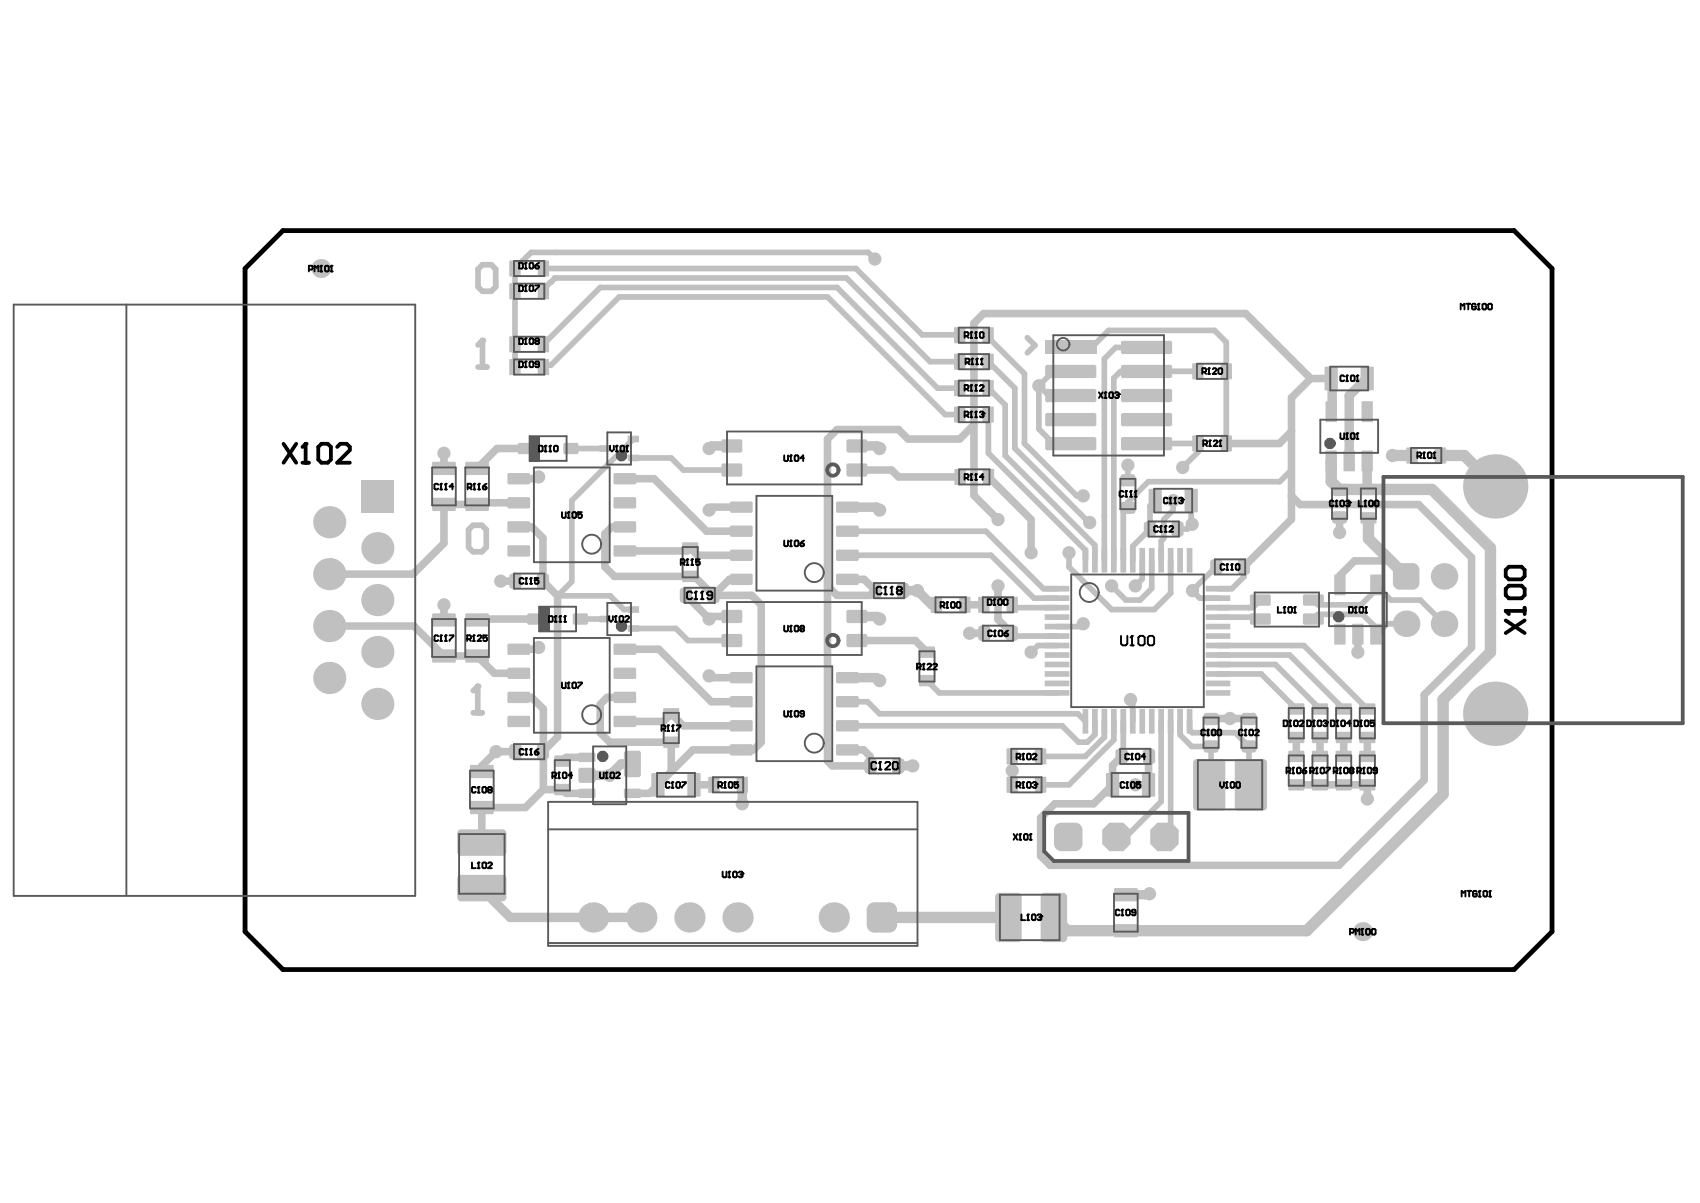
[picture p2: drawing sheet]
<svg xmlns="http://www.w3.org/2000/svg" width="420mm" height="297mm" viewBox="0 0 420 297" stroke-linecap="round" stroke-linejoin="round" font-family="sans-serif">
<path d="M69.9 56.9h304l9.4 9.4v163.7l-9.4 9.4h-304l-9.4-9.4v-163.7z" fill="none" stroke="#000" stroke-width="1.2"/>
<g fill="none" stroke="#c0c0c0" stroke-width="1.4">
<path d="M134.2 71.4l2.8-2.8h72l20.7 20.7h7.3M134.2 66.3h77.2l16.3 16.4h9.3M137.2 62.3h77.2l1.6 1.7M134.2 85l14-14h58.5l24.8 24.8h5.5M134.2 90.2h1.9l16.8-16.9h51.4l29.1 29.1h3.6M156.4 113.1h9.4l2.9 3h12M209.3 137.1h35.4l10.6 10.6M209.3 131.2h34.2M264 136.5v3.5l10.5 10.5h10.5M156.4 155.2h10.5l3 3h10.8M209.3 173.3h4.9l3 2.9h49M209.3 179.2h53"/>
<path d="M228.9 168.1l3 3M134.2 185.5l-.1 .1"/>
</g>
<g fill="none" stroke="#c0c0c0" stroke-width="1.9">
<path d="M240.5 79.8v42.5M154.3 118.2h7.2l13 13h8.6M211.6 116.1h8.6l1.7 1.7h15.2M240.5 104.9l-3.5 3.5h-12.8l-2.3-2.3h-15.2l-2.4 2.3v79.5l1.2 1.2h9.5l-.1-2.3-1.6-1.6h-4M154.3 130.1h-3.2l-1.7 1.7v8.2l2.3 2.3h19.8l4.7 4.7M154.3 136h15.4l.7-.7 1.8 1.8h10.9M183.1 125.2h-7.3l-.7 .7M137.7 147.1v34.9l-3.5 3.5v-10.4l-2.9-2.9h-3.2M169.4 147l5.7 5.8 .6-.6h5M176.2 147h9.4l2.4 2.3v34l-1.9 1.9h-15l-10.7 10.7h-4.2M183.1 143h-3l-3.9 4M209.3 143h4.1l2.8 2.8-1.2 1.2h-8.3l-2.4-2.3"/>
<path d="M211.6 158.2h14.4l2.9 2.8M122.1 166.3h6M154.3 172.2h-4.4l-1.7 1.7v7l2.4 2.4h15.2l.1 7.1M154.3 160.3h8.4l13 13h7.4M154.3 178.1h9.6l1.9-1.9 2.9 3h14.4M175.1 166.9l.5 .4h7.5M122.5 185.6l-3.5 3.5v1.4M134.1 185.6l.1 9.4M134.2 195h4.7l.9 .9h5.1M134.2 195l-4.5 4.4h-10.7v8.7M144.9 187h-5.1l-.9 .9M171.4 193.8h4.9"/>
</g>
<path d="M329 93.5v7.9M180.7 110.1h-5l-.6 .6M211.6 110.1h5l.6 .6M209.3 125.2h7.2l.7 .7M211.6 152.2h5l.6 .6M222.9 145.8h3.7l3.5 3.5h1.1M209.3 167.3h7.2l.7 .8M156.2 188.6h-2.8l-2.8 2.8h-5.7M183.3 193.8v4.7M221.8 189.1h3.6M118.9 219.4l7.1 7.1" fill="none" stroke="#c0c0c0" stroke-width="2.3"/>
<circle cx="156.4" cy="150.5" r=".7" fill="#c0c0c0"/>
<path d="M141 110.7h8.4M156.4 108.4l-15.2 15.2v20l-3.5 3.5h13l3.4 3.4h2.3M143.3 152.8h6.1" fill="none" stroke="#c0c0c0" stroke-width="1.4"/>
<path d="M129.7 110.7h-7l-4.9 5M109.6 124.5v9.6l-7.6 7.7h-20.7M128.1 130.1h3.2l2.8 2.7v10.7l3.6 3.6M81.3 154.6h20.9l7.4 7.4M132.1 152.8h-14.1l-.2 .3" fill="none" stroke="#c0c0c0" stroke-width="1.9"/>
<path d="M126 226.5h32.4" fill="none" stroke="#c0c0c0" stroke-width="2.3"/>
<circle cx="249" cy="226.5" r="1.4" fill="#c0c0c0"/>
<path d="M217.8 226.5h31.2M260.2 226.5l3.3 3.3h59.2" fill="none" stroke="#c0c0c0" stroke-width="2.8"/>
<path d="M283.9 220.7l-.3 .2h-5.6" fill="none" stroke="#c0c0c0" stroke-width="2.3"/>
<path d="M243.5 131.2l14.2 14.2h3.3M278.5 124v1.4M255.3 147.7h5.7M300.8 159.4h21.2l15.7 15.7M270.4 178.1v3.3l-1.9 1.9h-2.2M272.7 178.1v3.9l-4.7 4.8h-11M275.1 178.1v4.6l-11.1 11.1h-7M291.4 178.1v3.4l2.9 2.8h4.8v9l-.5 .5M293.8 178.1v2.2l.6 .6h10.6l3.4 3.4v9l.5 .5M300.8 161.7h17.7l13.3 13.4M300.8 164.1h14.2l11 11M300.8 166.4h10.7l8.6 8.7" fill="none" stroke="#c0c0c0" stroke-width="1.4"/>
<path d="M109.6 111.9v3.8M133 117.8l-.4 .4h-4.5M128.1 124.1h-9.9l-.4 .4h-8.2M109.6 149.3v3.8M123.7 143.5h3.6M133 159.9l-.4 .4h-4.5M109.6 162h8.2l4.3 4.3M299.1 177.5h9.3M122.5 185.6h4.8" fill="none" stroke="#c0c0c0" stroke-width="1.9"/>
<circle cx="250" cy="193.8" r=".94" fill="#c0c0c0"/>
<g fill="none" stroke="#c0c0c0" stroke-width="1.9">
<path d="M240.5 79.8l2.4-2.4h64.7l16.1 16.1M323.7 93.5l-4.8 4.7v30l-11.8 11.8M323.7 93.5h5.3M244.1 117.8l10.5 10.5v8.2M318.9 106.5l-2.9 3h-13.2M240.5 122.3l5.9 6M318.9 122.4l2.2 2.2h29.2l13.1 13v22.3l-11.7 11.7v21l-21.1 21.1h-71.3l-2.3-2.4v-9.3l3.5-3.5h9.6l4.6-4.7v-4.8l2.3-2.2M330.8 127.8v3.7M343.4 138.5h-8.9l-3.6 3.6v2.3M238.3 149.3h4.6M239.4 156.4h3.7M246.4 144.7v8.3l3.4 3.4"/>
<path d="M335.3 156.6v4.4M250 190.3v3.5M283.8 186.8l-.2 7h-3.2M320.1 193.8h17.6v3.5M320.1 182.1v4.7M326 182.1v4.7M331.8 182.1v4.7M337.7 182.1v4.7"/>
</g>
<g fill="none" stroke="#c0c0c0" stroke-width="1.4">
<path d="M137.2 62.3h-6.1l-3.9 4v23.9M118 90.6h2.2M119.1 84.1v6.5M244 89.3h.1M244 95.8l4.2 4.2v12.5l22.2 22.1v3.7M244.1 89.3l6.5 6.5v14.9l18.4 18.4M244.2 83.5l8.8 8.8v17.2l12.9 12.9h1.6M256.5 95.2l2.5 2.5h5.4M256.5 95.2v10.7l3.7 3.7h4.2M264.4 85.8h5.2l4.2-4.2h26.1l2.9 2.9v25M264.4 91.7h-4.3l-3.6 3.5M283.1 85.8h-7.6l-2.8 2.8v49.7"/>
<path d="M295.8 91.7h-19.1l-1.6 1.7v44.9M244.1 102.4v9.5l23.9 24v2.4M278.5 114.9v3.7M283.1 109.6l12.7-.1v2.2l-3.7 3.7M318.9 116l-2.9 2.9h-32.4l-5.1 5.1M278.5 125.4l-1.1 1.1v11.8M282.1 138.3v4.6l-1.7 1.8M284.4 138.3v7l-2.9 2.9h-3.5l-3.5-3.5M285.3 123.6l-1.3 1.3v5.7l-4.3 4.3v3.4M289.1 138.3v8.2l-4.1 4M289.7 123.6v2.3l-2.3 2.4v4.7l-.7 .6v4.7M294.2 123.6v5.6l.2 .3-1.2 1.1h-2.4"/>
<path d="M300.4 140l-6 5.8M307.1 140l.2 2.3-3.1 3.1h-3.4M249.8 156.4l.7 .7h10.5M250 149.3l.7 .7h10.3M261 159.4h-4.7l-1.7 1.6M267.5 154l-.7 .7h-5.8M294.5 145.8l1.8 1.9h4.5M300.8 152.4h10l.4 .4M308.3 150h.1M311.2 148.2l-1.8 1.8h-8.6M312.4 148.2l-.2 .1M324.3 148.2l1.2 1.1h10.6l3.7-3.6v-1.3l3.7 3.8h7.3l5.8 5.8"/>
<path d="M324.3 152.8l1.2-1.1h11l3.3 3.3v1.6M347.2 154h-4.6l-2 2M231.9 171.1h29.1M262.3 179.2l4 4.1M266.2 176.2l1.8 1.9M277.4 178.1v7.1l-.8 .8M279.2 172.7l.5 .6v4.8M286.7 178.1v19.8l-8.7 8.7h-2.3M289.1 178.1v27l-1.5 1.5"/>
</g>
<path d="M328.7 113.8v5.1l2.1 2.1 22.8-.1 14.5 14.4v25.7l-11.7 11.7v23.4l-33.7 33.7M343.9 112.5h4.8M355.7 112.5h5.9l7.6 7.6M337.9 127.9v5.1l9.3 9.3" fill="none" stroke="#c0c0c0" stroke-width="2.8"/>
<path d="M337.4 93.5l-4.2 4.2v16.1M329 101.4l-.3 .2M337.6 113.8v6.7l.3 .4" fill="none" stroke="#c0c0c0" stroke-width="2.3"/>
<circle cx="119.1" cy="84.1" r=".7" fill="#c0c0c0"/>
<path d="M119.1 65.4h2.2l1.1 1.1v4.3l-1.1 1.1h-2.2l-1.1-1.1v-4.3zM119.1 84.1l-1.1 1.1M253.7 83.4l1.9 1.8-1.9 1.9M116.9 176h2.2M118 169.5v6.5" fill="none" stroke="#c0c0c0" stroke-width="1.4"/>
<circle cx="118" cy="169.5" r=".7" fill="#c0c0c0"/>
<path d="M116.8 129.7h2.2l1.1 1.1v4.3l-1.1 1.1h-2.2l-1.1-1.1v-4.3zM118 169.5l-1.1 1" fill="none" stroke="#c0c0c0" stroke-width="1.4"/>
<g fill="#c0c0c0">
<path d="M219.6 222.8v1.9zM219.6 222.8a1.87 1.87 0 0 1 1.9 1.9h-1.9z"/>
<path d="M214 224.7h1.9zM214.6 223.3l.8-.4 .5-.1v1.9h-1.9l.1-.5z"/>
<path d="M215.9 228.4v1.9zM214 228.4h1.9v1.9a1.87 1.87 0 0 1-1.9-1.9z"/>
<path d="M219.6 228.4h1.9zM219.6 228.4h1.9a1.87 1.87 0 0 1-1.9 1.9z"/>
<path d="M265.6 203.1v1.8zM265.6 203.1a1.75 1.75 0 0 1 1.7 1.8h-1.7z"/>
<path d="M260.3 204.9h1.7zM260.8 203.7l1.2-.6v1.8h-1.7z"/>
<path d="M262 208.4v1.8zM260.3 208.4h1.7v1.8a1.75 1.75 0 0 1-1.7-1.8z"/>
<path d="M265.6 208.4h1.7zM265.6 208.4h1.7a1.75 1.75 0 0 1-1.7 1.8z"/>
<path d="M344 140.7h1.6zM344.5 139.5l1.1-.5v1.7h-1.6z"/>
<path d="M345.6 144v1.6zM344 144h1.6v1.6a1.64 1.64 0 0 1-1.6-1.6z"/>
<path d="M348.9 144h1.6zM348.9 144h1.6a1.64 1.64 0 0 1-1.6 1.6z"/>
<path d="M348.9 139v1.7zM348.9 139a1.64 1.64 0 0 1 1.6 1.7h-1.6z"/>
<path d="M223.7 146.9h.8zM223.7 146.9h.8a.76 .76 0 0 1-.8 .8z"/>
<path d="M223.7 144v.7zM223.7 144a.76 .76 0 0 1 .8 .7h-.8z"/>
<path d="M221.4 144.7h.8zM221.6 144.2l.6-.2v.7h-.8z"/>
<path d="M222.2 146.9v.8zM221.4 146.9h.8v.8a.76 .76 0 0 1-.8-.8z"/>
<path d="M216.9 146.9h.8zM216.9 146.9h.8a.76 .76 0 0 1-.8 .8z"/>
<path d="M216.9 144v.7zM216.9 144a.76 .76 0 0 1 .8 .7h-.8z"/>
<path d="M214.6 144.7h.8zM214.9 144.2l.5-.2v.7h-.8z"/>
<path d="M215.4 146.9v.8zM214.6 146.9h.8v.8a.76 .76 0 0 1-.8-.8z"/>
<path d="M167.9 145.9h.7zM168.1 145.4l.5-.3v.8h-.7z"/>
<path d="M168.6 148.1v.8zM167.9 148.1h.7v.8a.76 .76 0 0 1-.7-.8z"/>
<path d="M170.1 148.1h.8zM170.1 148.1h.8a.76 .76 0 0 1-.8 .8z"/>
<path d="M170.1 145.1v.8zM170.1 145.1a.76 .76 0 0 1 .8 .8h-.8z"/>
<path d="M174.6 145.9h.8zM174.9 145.4l.5-.3v.8h-.8z"/>
<path d="M175.4 148.1v.8zM174.6 148.1h.8v.8a.76 .76 0 0 1-.8-.8z"/>
<path d="M176.9 148.1h.8zM176.9 148.1h.8a.76 .76 0 0 1-.8 .8z"/>
<path d="M176.9 145.1v.8zM176.9 145.1a.76 .76 0 0 1 .8 .8h-.8z"/>
<path d="M222.5 190.2h.8zM222.5 190.2h.8a.76 .76 0 0 1-.8 .8z"/>
<path d="M222.5 187.2v.8zM222.5 187.2a.76 .76 0 0 1 .8 .8h-.8z"/>
<path d="M220.3 188h.7zM220.5 187.5l.5-.3v.8h-.7z"/>
<path d="M221 190.2v.8zM220.3 190.2h.7v.8a.76 .76 0 0 1-.7-.8z"/>
<path d="M215.8 190.2h.7zM215.8 190.2h.7a.76 .76 0 0 1-.7 .8z"/>
<path d="M215.8 187.2v.8zM215.8 187.2a.76 .76 0 0 1 .7 .8h-.7z"/>
<path d="M213.5 188h.7zM213.7 187.5l.5-.3v.8h-.7z"/>
<path d="M214.2 190.2v.8zM213.5 190.2h.7v.8a.76 .76 0 0 1-.7-.8z"/>
<path d="M130.5 161.3h.4zM130.5 161.3h.4l-.2 .4h-.2z"/>
<path d="M130.5 158.9v.4zM130.5 158.9l.4 .4h-.4z"/>
<path d="M125.3 159.3h.4zM125.5 159l.2-.1v.4h-.4z"/>
<path d="M125.7 161.3v.4zM125.3 161.3h.4v.4z"/>
<path d="M130.5 167.2h.4zM130.5 167.2h.4l-.2 .4-.2 .1z"/>
<path d="M130.5 164.8v.5zM130.5 164.8l.4 .5h-.4z"/>
<path d="M125.3 165.3h.4zM125.5 164.9l.2-.1v.5h-.4z"/>
<path d="M125.7 167.2v.5zM125.3 167.2h.4v.5z"/>
<path d="M130.5 173.2h.4zM130.5 173.2h.4l-.2 .3-.2 .1z"/>
<path d="M130.5 170.8v.4zM130.5 170.8l.4 .4h-.4z"/>
<path d="M125.3 171.2h.4zM125.5 170.8h.2v.4h-.4z"/>
<path d="M125.7 173.2v.4zM125.3 173.2h.4v.4z"/>
<path d="M130.5 179.1h.4zM130.5 179.1h.4l-.2 .4h-.2z"/>
<path d="M130.5 176.7v.5zM130.5 176.7l.4 .5h-.4z"/>
<path d="M125.3 177.2h.4zM125.5 176.8l.2-.1v.5h-.4z"/>
<path d="M125.7 179.1v.4zM125.3 179.1h.4v.4z"/>
<path d="M156.7 161.3h.4zM156.7 161.3h.4l-.2 .4h-.2z"/>
<path d="M156.7 158.9v.4zM156.7 158.9l.4 .4h-.4z"/>
<path d="M151.5 159.3h.4zM151.7 159l.2-.1v.4h-.4z"/>
<path d="M151.9 161.3v.4zM151.5 161.3h.4v.4z"/>
<path d="M156.7 167.2h.4zM156.7 167.2h.4l-.2 .4-.2 .1z"/>
<path d="M156.7 164.8v.5zM156.7 164.8l.4 .5h-.4z"/>
<path d="M151.5 165.3h.4zM151.7 164.9l.2-.1v.5h-.4z"/>
<path d="M151.9 167.2v.5zM151.5 167.2h.4v.5z"/>
<path d="M156.7 173.2h.4zM156.7 173.2h.4l-.2 .3-.2 .1z"/>
<path d="M156.7 170.8v.4zM156.7 170.8l.4 .4h-.4z"/>
<path d="M151.5 171.2h.4zM151.7 170.8h.2v.4h-.4z"/>
<path d="M151.9 173.2v.4zM151.5 173.2h.4v.4z"/>
<path d="M156.7 179.1h.4zM156.7 179.1h.4l-.2 .4h-.2z"/>
<path d="M156.7 176.7v.5zM156.7 176.7l.4 .5h-.4z"/>
<path d="M151.5 177.2h.4zM151.7 176.8l.2-.1v.5h-.4z"/>
<path d="M151.9 179.1v.4zM151.5 179.1h.4v.4z"/>
<path d="M185.5 126.2h.4zM185.5 126.2h.4l-.2 .4h-.2z"/>
<path d="M185.5 123.8v.4zM185.5 123.8l.4 .4h-.4z"/>
<path d="M180.3 124.2h.4zM180.5 123.9l.2-.1v.4h-.4z"/>
<path d="M180.7 126.2v.4zM180.3 126.2h.4v.4z"/>
<path d="M185.5 132.1h.4zM185.5 132.1h.4l-.2 .4-.2 .1z"/>
<path d="M185.5 129.8v.4zM185.5 129.8l.4 .4h-.4z"/>
<path d="M180.3 130.2h.4zM180.5 129.8h.2v.4h-.4z"/>
<path d="M180.7 132.1v.5zM180.3 132.1h.4v.5z"/>
<path d="M185.5 138.1h.4zM185.5 138.1h.4l-.2 .4h-.2z"/>
<path d="M185.5 135.7v.4zM185.5 135.7l.4 .4h-.4z"/>
<path d="M180.3 136.1h.4zM180.5 135.8l.2-.1v.4h-.4z"/>
<path d="M180.7 138.1v.4zM180.3 138.1h.4v.4z"/>
<path d="M185.5 144h.4zM185.5 144h.4l-.2 .4-.2 .1z"/>
<path d="M185.5 141.6v.5zM185.5 141.6l.4 .5h-.4z"/>
<path d="M180.3 142.1h.4zM180.5 141.7l.2-.1v.5h-.4z"/>
<path d="M180.7 144v.5zM180.3 144h.4v.5z"/>
<path d="M211.6 126.2h.5zM211.6 126.2h.5l-.2 .4h-.3z"/>
<path d="M211.6 123.8v.4zM211.6 123.8l.5 .4h-.5z"/>
<path d="M206.5 124.2h.4zM206.7 123.9l.2-.1v.4h-.4z"/>
<path d="M206.9 126.2v.4zM206.5 126.2h.4v.4z"/>
<path d="M211.6 132.1h.5zM211.6 132.1h.5l-.2 .4-.3 .1z"/>
<path d="M211.6 129.8v.4zM211.6 129.8l.5 .4h-.5z"/>
<path d="M206.5 130.2h.4zM206.7 129.8h.2v.4h-.4z"/>
<path d="M206.9 132.1v.5zM206.5 132.1h.4v.5z"/>
<path d="M211.6 138.1h.5zM211.6 138.1h.5l-.2 .4h-.3z"/>
<path d="M211.6 135.7v.4zM211.6 135.7l.5 .4h-.5z"/>
<path d="M206.5 136.1h.4zM206.7 135.8l.2-.1v.4h-.4z"/>
<path d="M206.9 138.1v.4zM206.5 138.1h.4v.4z"/>
<path d="M211.6 144h.5zM211.6 144h.5l-.2 .4-.3 .1z"/>
<path d="M211.6 141.6v.5zM211.6 141.6l.5 .5h-.5z"/>
<path d="M206.5 142.1h.4zM206.7 141.7l.2-.1v.5h-.4z"/>
<path d="M206.9 144v.5zM206.5 144h.4v.5z"/>
<path d="M268.5 135.3v.2zM268.5 135.3l.2 .2h-.2z"/>
<path d="M267.3 135.5h.2zM267.4 135.4l.1-.1v.2h-.2z"/>
<path d="M267.5 141.2v.2zM267.3 141.2h.2v.2z"/>
<path d="M268.5 141.2h.2zM268.5 141.2h.2l-.2 .2z"/>
<path d="M270.9 135.3v.2zM270.9 135.3l.2 .2h-.2z"/>
<path d="M269.7 135.5h.2zM269.7 135.4l.2-.1v.2h-.2z"/>
<path d="M269.9 141.2v.2zM269.7 141.2h.2v.2z"/>
<path d="M270.9 141.2h.2zM270.9 141.2h.2l-.1 .1-.1 .1z"/>
<path d="M273.2 135.3v.2zM273.2 135.3l.2 .2h-.2z"/>
<path d="M272 135.5h.2zM272.1 135.4l.1-.1v.2h-.2z"/>
<path d="M272.2 141.2v.2zM272 141.2h.2v.2z"/>
<path d="M273.2 141.2h.2zM273.2 141.2h.2l-.2 .2z"/>
<path d="M275.5 135.3v.2zM275.5 135.3l.3 .2h-.3z"/>
<path d="M274.4 135.5h.2zM274.4 135.4l.2-.1v.2h-.2z"/>
<path d="M274.6 141.2v.2zM274.4 141.2h.2v.2z"/>
<path d="M275.5 141.2h.3zM275.5 141.2h.3l-.1 .1-.2 .1z"/>
<path d="M277.9 135.3v.2zM277.9 135.3l.2 .2h-.2z"/>
<path d="M276.7 135.5h.2zM276.8 135.4l.1-.1v.2h-.2z"/>
<path d="M276.9 141.2v.2zM276.7 141.2h.2v.2z"/>
<path d="M277.9 141.2h.2zM277.9 141.2h.2l-.2 .2z"/>
<path d="M280.2 135.3v.2zM280.2 135.3l.2 .2h-.2z"/>
<path d="M279 135.5h.2zM279.1 135.4l.1-.1v.2h-.2z"/>
<path d="M279.2 141.2v.2zM279 141.2h.2v.2z"/>
<path d="M280.2 141.2h.2zM280.2 141.2h.2v.1l-.2 .1z"/>
<path d="M282.6 135.3v.2zM282.6 135.3l.2 .2h-.2z"/>
<path d="M281.4 135.5h.2zM281.4 135.4l.2-.1v.2h-.2z"/>
<path d="M281.6 141.2v.2zM281.4 141.2h.2v.2z"/>
<path d="M282.6 141.2h.2zM282.6 141.2h.2l-.2 .2z"/>
<path d="M284.9 135.3v.2zM284.9 135.3l.2 .2h-.2z"/>
<path d="M283.7 135.5h.2zM283.8 135.4l.1-.1v.2h-.2z"/>
<path d="M283.9 141.2v.2zM283.7 141.2h.2v.2z"/>
<path d="M284.9 141.2h.2zM284.9 141.2h.2v.1l-.2 .1z"/>
<path d="M287.2 135.3v.2zM287.2 135.3l.3 .2h-.3z"/>
<path d="M286 135.5h.3zM286.1 135.4l.2-.1v.2h-.3z"/>
<path d="M286.3 141.2v.2zM286 141.2h.3v.2z"/>
<path d="M287.2 141.2h.3zM287.2 141.2h.3l-.1 .1-.2 .1z"/>
<path d="M289.6 135.3v.2zM289.6 135.3l.2 .2h-.2z"/>
<path d="M288.4 135.5h.2zM288.4 135.4l.2-.1v.2h-.2z"/>
<path d="M288.6 141.2v.2zM288.4 141.2h.2v.2z"/>
<path d="M289.6 141.2h.2zM289.6 141.2h.2l-.1 .1-.1 .1z"/>
<path d="M291.9 135.3v.2zM291.9 135.3l.2 .2h-.2z"/>
<path d="M290.7 135.5h.2zM290.8 135.4l.1-.1v.2h-.2z"/>
<path d="M290.9 141.2v.2zM290.7 141.2h.2v.2z"/>
<path d="M291.9 141.2h.2zM291.9 141.2h.2v.1l-.2 .1z"/>
<path d="M294.3 135.3v.2zM294.3 135.3l.2 .2h-.2z"/>
<path d="M293.1 135.5h.2zM293.1 135.4l.2-.1v.2h-.2z"/>
<path d="M293.3 141.2v.2zM293.1 141.2h.2v.2z"/>
<path d="M294.3 141.2h.2zM294.3 141.2h.2l-.1 .1-.1 .1z"/>
<path d="M297.7 144.9h.3zM297.8 144.7h.2v.2h-.3z"/>
<path d="M298 145.9v.2zM297.7 145.9h.3v.2z"/>
<path d="M303.6 145.9h.2zM303.6 145.9h.2l-.2 .2z"/>
<path d="M303.6 144.7v.2zM303.6 144.7l.2 .2h-.2z"/>
<path d="M297.7 147.2h.3zM297.8 147.1l.2-.1v.2h-.3z"/>
<path d="M298 148.2v.2zM297.7 148.2h.3v.2z"/>
<path d="M303.6 148.2h.2zM303.6 148.2h.2l-.2 .2z"/>
<path d="M303.6 147v.2zM303.6 147l.2 .2h-.2z"/>
<path d="M297.7 149.5h.3zM297.8 149.4l.2-.1v.2h-.3z"/>
<path d="M298 150.5v.2zM297.7 150.5h.3v.2z"/>
<path d="M303.6 150.5h.2zM303.6 150.5h.2l-.2 .2z"/>
<path d="M303.6 149.3v.2zM303.6 149.3l.2 .2h-.2z"/>
<path d="M297.7 151.9h.3zM297.8 151.7h.2v.2h-.3z"/>
<path d="M298 152.9v.2zM297.7 152.9h.3v.2z"/>
<path d="M303.6 152.9h.2zM303.6 152.9h.2l-.2 .2z"/>
<path d="M303.6 151.7v.2zM303.6 151.7l.2 .2h-.2z"/>
<path d="M297.7 154.2h.3zM297.8 154.1l.2-.1v.2h-.3z"/>
<path d="M298 155.2v.2zM297.7 155.2h.3v.2z"/>
<path d="M303.6 155.2h.2zM303.6 155.2h.2l-.2 .2z"/>
<path d="M303.6 154v.2zM303.6 154l.2 .2h-.2z"/>
<path d="M297.7 156.6h.3zM297.8 156.4h.2v.2h-.3z"/>
<path d="M298 157.5v.3zM297.7 157.5h.3v.3z"/>
<path d="M303.6 157.5h.2zM303.6 157.5h.2l-.2 .3z"/>
<path d="M303.6 156.4v.2zM303.6 156.4l.2 .2h-.2z"/>
<path d="M297.7 158.9h.3zM297.8 158.8l.2-.1v.2h-.3z"/>
<path d="M298 159.9v.2zM297.7 159.9h.3v.2z"/>
<path d="M303.6 159.9h.2zM303.6 159.9h.2l-.2 .2z"/>
<path d="M303.6 158.7v.2zM303.6 158.7l.2 .2h-.2z"/>
<path d="M297.7 161.2h.3zM297.8 161.1l.2-.1v.2h-.3z"/>
<path d="M298 162.2v.2zM297.7 162.2h.3v.2z"/>
<path d="M303.6 162.2h.2zM303.6 162.2h.2l-.2 .2z"/>
<path d="M303.6 161v.2zM303.6 161l.2 .2h-.2z"/>
<path d="M297.7 163.6h.3zM297.8 163.4h.2v.2h-.3z"/>
<path d="M298 164.6v.2zM297.7 164.6h.3v.2z"/>
<path d="M303.6 164.6h.2zM303.6 164.6h.2l-.2 .2z"/>
<path d="M303.6 163.4v.2zM303.6 163.4l.2 .2h-.2z"/>
<path d="M297.7 165.9h.3zM297.8 165.8l.2-.1v.2h-.3z"/>
<path d="M298 166.9v.2zM297.7 166.9h.3v.2z"/>
<path d="M303.6 166.9h.2zM303.6 166.9h.2l-.2 .2z"/>
<path d="M303.6 165.7v.2zM303.6 165.7l.2 .2h-.2z"/>
<path d="M297.7 168.3h.3zM297.8 168.1l.2-.1v.3h-.3z"/>
<path d="M298 169.2v.3zM297.7 169.2h.3v.3z"/>
<path d="M303.6 169.2h.2zM303.6 169.2h.2l-.2 .3z"/>
<path d="M303.6 168v.3zM303.6 168l.2 .3h-.2z"/>
<path d="M297.7 170.6h.3zM297.8 170.4h.2v.2h-.3z"/>
<path d="M298 171.6v.2zM297.7 171.6h.3v.2z"/>
<path d="M303.6 171.6h.2zM303.6 171.6h.2l-.2 .2z"/>
<path d="M303.6 170.4v.2zM303.6 170.4l.2 .2h-.2z"/>
<path d="M294.3 175.1v.2zM294.3 175.1l.2 .2h-.2z"/>
<path d="M293.1 175.3h.2zM293.1 175.1h.2v.2h-.2z"/>
<path d="M293.3 180.9v.2zM293.1 180.9h.2v.2z"/>
<path d="M294.3 180.9h.2zM294.3 180.9h.2l-.2 .2z"/>
<path d="M291.9 175.1v.2zM291.9 175.1l.2 .2h-.2z"/>
<path d="M290.7 175.3h.2zM290.8 175.1h.1v.2h-.2z"/>
<path d="M290.9 180.9v.2zM290.7 180.9h.2v.2z"/>
<path d="M291.9 180.9h.2zM291.9 180.9h.2l-.2 .2z"/>
<path d="M289.6 175.1v.2zM289.6 175.1l.2 .2h-.2z"/>
<path d="M288.4 175.3h.2zM288.4 175.1h.2v.2h-.2z"/>
<path d="M288.6 180.9v.2zM288.4 180.9h.2v.2z"/>
<path d="M289.6 180.9h.2zM289.6 180.9h.2l-.2 .2z"/>
<path d="M287.2 175.1v.2zM287.2 175.1l.3 .2h-.3z"/>
<path d="M286 175.3h.3zM286.1 175.1h.2v.2h-.3z"/>
<path d="M286.3 180.9v.2zM286 180.9h.3v.2z"/>
<path d="M287.2 180.9h.3zM287.2 180.9h.3l-.3 .2z"/>
<path d="M284.9 175.1v.2zM284.9 175.1l.2 .2h-.2z"/>
<path d="M283.7 175.3h.2zM283.8 175.1h.1v.2h-.2z"/>
<path d="M283.9 180.9v.2zM283.7 180.9h.2v.2z"/>
<path d="M284.9 180.9h.2zM284.9 180.9h.2l-.2 .2z"/>
<path d="M282.6 175.1v.2zM282.6 175.1l.2 .2h-.2z"/>
<path d="M281.4 175.3h.2zM281.4 175.1h.2v.2h-.2z"/>
<path d="M281.6 180.9v.2zM281.4 180.9h.2v.2z"/>
<path d="M282.6 180.9h.2zM282.6 180.9h.2l-.2 .2z"/>
<path d="M280.2 175.1v.2zM280.2 175.1l.2 .2h-.2z"/>
<path d="M279 175.3h.2zM279.1 175.1h.1v.2h-.2z"/>
<path d="M279.2 180.9v.2zM279 180.9h.2v.2z"/>
<path d="M280.2 180.9h.2zM280.2 180.9h.2l-.2 .2z"/>
<path d="M277.9 175.1v.2zM277.9 175.1l.2 .2h-.2z"/>
<path d="M276.7 175.3h.2zM276.8 175.1h.1v.2h-.2z"/>
<path d="M276.9 180.9v.2zM276.7 180.9h.2v.2z"/>
<path d="M277.9 180.9h.2zM277.9 180.9h.2l-.2 .2z"/>
<path d="M275.5 175.1v.2zM275.5 175.1l.3 .2h-.3z"/>
<path d="M274.4 175.3h.2zM274.4 175.1h.2v.2h-.2z"/>
<path d="M274.6 180.9v.2zM274.4 180.9h.2v.2z"/>
<path d="M275.5 180.9h.3zM275.5 180.9h.3l-.3 .2z"/>
<path d="M273.2 175.1v.2zM273.2 175.1l.2 .2h-.2z"/>
<path d="M272 175.3h.2zM272.1 175.1h.1v.2h-.2z"/>
<path d="M272.2 180.9v.2zM272 180.9h.2v.2z"/>
<path d="M273.2 180.9h.2zM273.2 180.9h.2l-.2 .2z"/>
<path d="M270.9 175.1v.2zM270.9 175.1l.2 .2h-.2z"/>
<path d="M269.7 175.3h.2zM269.7 175.1h.2v.2h-.2z"/>
<path d="M269.9 180.9v.2zM269.7 180.9h.2v.2z"/>
<path d="M270.9 180.9h.2zM270.9 180.9h.2l-.2 .2z"/>
<path d="M268.5 175.1v.2zM268.5 175.1l.2 .2h-.2z"/>
<path d="M267.3 175.3h.2zM267.4 175.1h.1v.2h-.2z"/>
<path d="M267.5 180.9v.2zM267.3 180.9h.2v.2z"/>
<path d="M268.5 180.9h.2zM268.5 180.9h.2l-.2 .2z"/>
<path d="M258 170.6h.2zM258 170.4h.2v.2h-.2z"/>
<path d="M258.2 171.6v.2zM258 171.6h.2v.2z"/>
<path d="M263.9 171.6h.2zM263.9 171.6h.2l-.2 .2z"/>
<path d="M263.9 170.4v.2zM263.9 170.4l.2 .2h-.2z"/>
<path d="M258 168.3h.2zM258 168.1l.2-.1v.3h-.2z"/>
<path d="M258.2 169.2v.3zM258 169.2h.2v.3z"/>
<path d="M263.9 169.2h.2zM263.9 169.2h.2l-.2 .3z"/>
<path d="M263.9 168v.3zM263.9 168l.2 .3h-.2z"/>
<path d="M258 165.9h.2zM258 165.8l.2-.1v.2h-.2z"/>
<path d="M258.2 166.9v.2zM258 166.9h.2v.2z"/>
<path d="M263.9 166.9h.2zM263.9 166.9h.2l-.2 .2z"/>
<path d="M263.9 165.7v.2zM263.9 165.7l.2 .2h-.2z"/>
<path d="M258 163.6h.2zM258 163.4h.2v.2h-.2z"/>
<path d="M258.2 164.6v.2zM258 164.6h.2v.2z"/>
<path d="M263.9 164.6h.2zM263.9 164.6h.2l-.2 .2z"/>
<path d="M263.9 163.4v.2zM263.9 163.4l.2 .2h-.2z"/>
<path d="M258 161.2h.2zM258 161.1l.2-.1v.2h-.2z"/>
<path d="M258.2 162.2v.2zM258 162.2h.2v.2z"/>
<path d="M263.9 162.2h.2zM263.9 162.2h.2l-.2 .2z"/>
<path d="M263.9 161v.2zM263.9 161l.2 .2h-.2z"/>
<path d="M258 158.9h.2zM258 158.8l.2-.1v.2h-.2z"/>
<path d="M258.2 159.9v.2zM258 159.9h.2v.2z"/>
<path d="M263.9 159.9h.2zM263.9 159.9h.2l-.2 .2z"/>
<path d="M263.9 158.7v.2zM263.9 158.7l.2 .2h-.2z"/>
<path d="M258 156.6h.2zM258 156.4h.2v.2h-.2z"/>
<path d="M258.2 157.5v.3zM258 157.5h.2v.3z"/>
<path d="M263.9 157.5h.2zM263.9 157.5h.2l-.2 .3z"/>
<path d="M263.9 156.4v.2zM263.9 156.4l.2 .2h-.2z"/>
<path d="M258 154.2h.2zM258 154.1l.2-.1v.2h-.2z"/>
<path d="M258.2 155.2v.2zM258 155.2h.2v.2z"/>
<path d="M263.9 155.2h.2zM263.9 155.2h.2l-.2 .2z"/>
<path d="M263.9 154v.2zM263.9 154l.2 .2h-.2z"/>
<path d="M258 151.9h.2zM258 151.7h.2v.2h-.2z"/>
<path d="M258.2 152.9v.2zM258 152.9h.2v.2z"/>
<path d="M263.9 152.9h.2zM263.9 152.9h.2l-.2 .2z"/>
<path d="M263.9 151.7v.2zM263.9 151.7l.2 .2h-.2z"/>
<path d="M258 149.5h.2zM258 149.4l.2-.1v.2h-.2z"/>
<path d="M258.2 150.5v.2zM258 150.5h.2v.2z"/>
<path d="M263.9 150.5h.2zM263.9 150.5h.2l-.2 .2z"/>
<path d="M263.9 149.3v.2zM263.9 149.3l.2 .2h-.2z"/>
<path d="M258 147.2h.2zM258 147.1l.2-.1v.2h-.2z"/>
<path d="M258.2 148.2v.2zM258 148.2h.2v.2z"/>
<path d="M263.9 148.2h.2zM263.9 148.2h.2l-.2 .2z"/>
<path d="M263.9 147v.2zM263.9 147l.2 .2h-.2z"/>
<path d="M258 144.9h.2zM258 144.7h.2v.2h-.2z"/>
<path d="M258.2 145.9v.2zM258 145.9h.2v.2z"/>
<path d="M263.9 145.9h.2zM263.9 145.9h.2l-.2 .2z"/>
<path d="M263.9 144.7v.2zM263.9 144.7l.2 .2h-.2z"/>
<path d="M307.3 185.1v.7zM306.6 185.1h.7v.7a.76 .76 0 0 1-.7-.7z"/>
<path d="M309.5 185.1h.8zM309.5 185.1h.8a.76 .76 0 0 1-.8 .7z"/>
<path d="M309.5 182.8v.7zM309.5 182.8a.76 .76 0 0 1 .8 .7h-.8z"/>
<path d="M306.6 183.5h.7zM306.8 183l.5-.2v.7h-.7z"/>
<path d="M307.3 178.3v.7zM306.6 178.3h.7v.7a.76 .76 0 0 1-.7-.7z"/>
<path d="M309.5 178.3h.8zM309.5 178.3h.8a.76 .76 0 0 1-.8 .7z"/>
<path d="M309.5 176v.8zM309.5 176a.76 .76 0 0 1 .8 .8h-.8z"/>
<path d="M306.6 176.8h.7zM306.8 176.2l.5-.2v.8h-.7z"/>
<path d="M298 185.1v.7zM297.2 185.1h.8v.7a.76 .76 0 0 1-.8-.7z"/>
<path d="M300.2 185.1h.7zM300.2 185.1h.7a.76 .76 0 0 1-.7 .7z"/>
<path d="M300.2 182.8v.7zM300.2 182.8a.76 .76 0 0 1 .7 .7h-.7z"/>
<path d="M297.2 183.5h.8zM297.4 183l.6-.2v.7h-.8z"/>
<path d="M298 178.3v.7zM297.2 178.3h.8v.7a.76 .76 0 0 1-.8-.7z"/>
<path d="M300.2 178.3h.7zM300.2 178.3h.7a.76 .76 0 0 1-.7 .7z"/>
<path d="M300.2 176v.8zM300.2 176a.76 .76 0 0 1 .7 .8h-.7z"/>
<path d="M297.2 176.8h.8zM297.4 176.2l.6-.2v.8h-.8z"/>
<path d="M213.7 159.3h.5zM213.7 159.3h.5l-.3 .4-.2 .1z"/>
<path d="M213.7 156.5v.5zM213.7 156.5l.4 .3 .1 .2h-.5z"/>
<path d="M209 157h.5zM209.3 156.6l.2-.1v.5h-.5z"/>
<path d="M209.5 159.3v.5zM209 159.3h.5v.5l-.2-.1z"/>
<path d="M213.7 153.4h.5zM213.7 153.4h.5l-.3 .4-.2 .1z"/>
<path d="M213.7 150.6v.5zM213.7 150.6l.4 .2 .1 .3h-.5z"/>
<path d="M209 151.1h.5zM209.3 150.6h.2v.5h-.5z"/>
<path d="M209.5 153.4v.5zM209 153.4h.5v.5l-.4-.3z"/>
<path d="M182.8 159.3h.5zM182.8 159.3h.5l-.2 .4-.3 .1z"/>
<path d="M182.8 156.5v.5zM182.8 156.5l.3 .1 .2 .4h-.5z"/>
<path d="M178.2 157h.4zM178.4 156.6l.2-.1v.5h-.4z"/>
<path d="M178.6 159.3v.5zM178.2 159.3h.4v.5l-.2-.1z"/>
<path d="M182.8 153.4h.5zM182.8 153.4h.5l-.2 .4-.3 .1z"/>
<path d="M182.8 150.6v.5zM182.8 150.6l.4 .2 .1 .3h-.5z"/>
<path d="M178.2 151.1h.4zM178.4 150.6h.2v.5h-.4z"/>
<path d="M178.6 153.4v.5zM178.2 153.4h.4v.5l-.4-.3z"/>
<path d="M182.8 111.3h.5zM182.8 111.3h.5l-.2 .4-.3 .1z"/>
<path d="M182.8 108.5v.5zM182.8 108.5l.4 .2 .1 .3h-.5z"/>
<path d="M178.2 109h.4zM178.4 108.5h.2v.5h-.4z"/>
<path d="M178.6 111.3v.5zM178.2 111.3h.4v.5l-.4-.3z"/>
<path d="M182.8 117.2h.5zM182.8 117.2h.5l-.2 .4-.3 .1z"/>
<path d="M182.8 114.4v.5zM182.8 114.4l.3 .1 .2 .4h-.5z"/>
<path d="M178.2 114.9h.4zM178.4 114.5l.2-.1v.5h-.4z"/>
<path d="M178.6 117.2v.5zM178.2 117.2h.4v.5l-.4-.3z"/>
<path d="M213.7 111.3h.5zM213.7 111.3h.5l-.3 .4-.2 .1z"/>
<path d="M213.7 108.5v.5zM213.7 108.5l.4 .2 .1 .3h-.5z"/>
<path d="M209 109h.5zM209.3 108.5h.2v.5h-.5z"/>
<path d="M209.5 111.3v.5zM209 111.3h.5v.5l-.4-.3z"/>
<path d="M213.7 117.2h.5zM213.7 117.2h.5l-.3 .4-.2 .1z"/>
<path d="M213.7 114.4v.5zM213.7 114.4l.4 .3 .1 .2h-.5z"/>
<path d="M209 114.9h.5zM209.3 114.5l.2-.1v.5h-.5z"/>
<path d="M209.5 117.2v.5zM209 117.2h.5v.5l-.4-.3z"/>
<path d="M301.8 199.3h.8zM301.8 199.3h.8a.79 .79 0 0 1-.8 .8z"/>
<path d="M301.8 187.5v.8zM301.8 187.5a.79 .79 0 0 1 .8 .8h-.8z"/>
<path d="M294.6 188.3h.8zM294.9 187.7l.5-.2v.8h-.8z"/>
<path d="M295.4 199.3v.8zM294.6 199.3h.8v.8a.79 .79 0 0 1-.8-.8z"/>
<path d="M312.1 199.3h.8zM312.1 199.3h.8a.79 .79 0 0 1-.8 .8z"/>
<path d="M312.1 187.5v.8zM312.1 187.5a.79 .79 0 0 1 .8 .8h-.8z"/>
<path d="M304.9 188.3h.8zM305.2 187.7l.5-.2v.8h-.8z"/>
<path d="M305.7 199.3v.8zM304.9 199.3h.8v.8a.79 .79 0 0 1-.8-.8z"/>
<path d="M164.1 184.4v.3zM163.8 184.4h.3v.3z"/>
<path d="M167.5 184.4h.2zM167.5 184.4h.2l-.1 .2-.1 .1z"/>
<path d="M167.5 181.9v.2zM167.5 181.9l.2 .2h-.2z"/>
<path d="M163.8 182.1h.3zM163.9 181.9h.2v.2h-.3z"/>
<path d="M164.1 177.4v.2zM163.8 177.4h.3v.2z"/>
<path d="M167.5 177.4h.2zM167.5 177.4h.2l-.1 .2h-.1z"/>
<path d="M167.5 174.8v.3zM167.5 174.8l.2 .3h-.2z"/>
<path d="M163.8 175.1h.3zM163.9 174.9l.2-.1v.3h-.3z"/>
<path d="M141.4 151.9h.5zM141.6 151.5l.3-.1v.5h-.5z"/>
<path d="M141.9 153.8v.5zM141.4 153.8h.5v.5z"/>
<path d="M144.8 153.8h.4zM144.8 153.8h.4l-.2 .4-.2 .1z"/>
<path d="M144.8 151.4v.5zM144.8 151.4l.4 .5h-.4z"/>
<path d="M130.2 151.9h.4zM130.4 151.5l.2-.1v.5h-.4z"/>
<path d="M130.6 153.8v.5zM130.2 153.8h.4v.5z"/>
<path d="M133.5 153.8h.5zM133.5 153.8h.5l-.3 .4-.2 .1z"/>
<path d="M133.5 151.4v.5zM133.5 151.4l.5 .5h-.5z"/>
<path d="M139.1 109.8h.4zM139.3 109.4l.2-.1v.5h-.4z"/>
<path d="M139.5 111.7v.4zM139.1 111.7h.4v.4z"/>
<path d="M142.4 111.7h.4zM142.4 111.7h.4l-.2 .4h-.2z"/>
<path d="M142.4 109.3v.5zM142.4 109.3l.4 .5h-.4z"/>
<path d="M127.9 109.8h.4zM128.1 109.4l.2-.1v.5h-.4z"/>
<path d="M128.3 111.7v.4zM127.9 111.7h.4v.4z"/>
<path d="M131.2 111.7h.4zM131.2 111.7h.4l-.2 .4h-.2z"/>
<path d="M131.2 109.3v.5zM131.2 109.3l.4 .5h-.4z"/>
<path d="M347.3 110.8h.3zM347.4 110.5h.2v.3h-.3z"/>
<path d="M347.6 114.2v.3zM347.3 114.2h.3v.3z"/>
<path d="M349.8 114.2h.3zM349.8 114.2h.3l-.2 .2-.1 .1z"/>
<path d="M349.8 110.5v.3zM349.8 110.5l.3 .3h-.3z"/>
<path d="M354.3 110.8h.3zM354.4 110.5h.2v.3h-.3z"/>
<path d="M354.6 114.2v.3zM354.3 114.2h.3v.3z"/>
<path d="M356.8 114.2h.3zM356.8 114.2h.3l-.1 .2-.2 .1z"/>
<path d="M356.8 110.5v.3zM356.8 110.5l.3 .3h-.3z"/>
<path d="M303.9 111.2h.3zM303.9 111.2h.3l-.1 .3h-.2z"/>
<path d="M303.9 107.5v.3zM303.9 107.5l.3 .3h-.3z"/>
<path d="M301.4 107.8h.3zM301.6 107.6l.1-.1v.3h-.3z"/>
<path d="M301.7 111.2v.3zM301.4 111.2h.3v.3z"/>
<path d="M296.9 111.2h.3zM296.9 111.2h.3l-.1 .3h-.2z"/>
<path d="M296.9 107.5v.3zM296.9 107.5l.3 .3h-.3z"/>
<path d="M294.4 107.8h.3zM294.4 107.7l.3-.2v.3h-.3z"/>
<path d="M294.7 111.2v.3zM294.4 111.2h.3v.3z"/>
<path d="M303.9 93.4h.3zM303.9 93.4h.3l-.1 .2-.2 .1z"/>
<path d="M303.9 89.7v.3zM303.9 89.7l.3 .3h-.3z"/>
<path d="M301.4 90h.3zM301.6 89.7h.1v.3h-.3z"/>
<path d="M301.7 93.4v.3zM301.4 93.4h.3v.3z"/>
<path d="M296.9 93.4h.3zM296.9 93.4h.3l-.1 .2-.2 .1z"/>
<path d="M296.9 89.7v.3zM296.9 89.7l.3 .3h-.3z"/>
<path d="M294.4 90h.3zM294.4 89.8l.3-.1v.3h-.3z"/>
<path d="M294.7 93.4v.3zM294.4 93.4h.3v.3z"/>
<path d="M156.7 137h.4zM156.7 137h.4l-.2 .4h-.2z"/>
<path d="M156.7 134.6v.4zM156.7 134.6l.4 .4h-.4z"/>
<path d="M151.5 135h.4zM151.7 134.7l.2-.1v.4h-.4z"/>
<path d="M151.9 137v.4zM151.5 137h.4v.4z"/>
<path d="M156.7 131.1h.4zM156.7 131.1h.4l-.2 .3-.2 .1z"/>
<path d="M156.7 128.7v.4zM156.7 128.7l.4 .4h-.4z"/>
<path d="M151.5 129.1h.4zM151.7 128.7h.2v.4h-.4z"/>
<path d="M151.9 131.1v.4zM151.5 131.1h.4v.4z"/>
<path d="M156.7 125.1h.4zM156.7 125.1h.4l-.2 .4-.2 .1z"/>
<path d="M156.7 122.7v.5zM156.7 122.7l.4 .5h-.4z"/>
<path d="M151.5 123.2h.4zM151.7 122.8l.2-.1v.5h-.4z"/>
<path d="M151.9 125.1v.5zM151.5 125.1h.4v.5z"/>
<path d="M156.7 119.2h.4zM156.7 119.2h.4l-.2 .4h-.2z"/>
<path d="M156.7 116.8v.4zM156.7 116.8l.4 .4h-.4z"/>
<path d="M151.5 117.2h.4zM151.7 116.9l.2-.1v.4h-.4z"/>
<path d="M151.9 119.2v.4zM151.5 119.2h.4v.4z"/>
<path d="M130.5 137h.4zM130.5 137h.4l-.2 .4h-.2z"/>
<path d="M130.5 134.6v.4zM130.5 134.6l.4 .4h-.4z"/>
<path d="M125.3 135h.4zM125.5 134.7l.2-.1v.4h-.4z"/>
<path d="M125.7 137v.4zM125.3 137h.4v.4z"/>
<path d="M130.5 131.1h.4zM130.5 131.1h.4l-.2 .3-.2 .1z"/>
<path d="M130.5 128.7v.4zM130.5 128.7l.4 .4h-.4z"/>
<path d="M125.3 129.1h.4zM125.5 128.7h.2v.4h-.4z"/>
<path d="M125.7 131.1v.4zM125.3 131.1h.4v.4z"/>
<path d="M130.5 125.1h.4zM130.5 125.1h.4l-.2 .4-.2 .1z"/>
<path d="M130.5 122.7v.5zM130.5 122.7l.4 .5h-.4z"/>
<path d="M125.3 123.2h.4zM125.5 122.8l.2-.1v.5h-.4z"/>
<path d="M125.7 125.1v.5zM125.3 125.1h.4v.5z"/>
<path d="M130.5 119.2h.4zM130.5 119.2h.4l-.2 .4h-.2z"/>
<path d="M130.5 116.8v.4zM130.5 116.8l.4 .4h-.4z"/>
<path d="M125.3 117.2h.4zM125.5 116.9l.2-.1v.4h-.4z"/>
<path d="M125.7 119.2v.4zM125.3 119.2h.4v.4z"/>
<path d="M185.5 168.3h.4zM185.5 168.3h.4l-.2 .4h-.2z"/>
<path d="M185.5 165.9v.4zM185.5 165.9l.4 .4h-.4z"/>
<path d="M180.3 166.3h.4zM180.5 166l.2-.1v.4h-.4z"/>
<path d="M180.7 168.3v.4zM180.3 168.3h.4v.4z"/>
<path d="M185.5 174.3h.4zM185.5 174.3h.4l-.2 .3-.2 .1z"/>
<path d="M185.5 171.9v.4zM185.5 171.9l.4 .4h-.4z"/>
<path d="M180.3 172.3h.4zM180.5 171.9h.2v.4h-.4z"/>
<path d="M180.7 174.3v.4zM180.3 174.3h.4v.4z"/>
<path d="M185.5 180.2h.4zM185.5 180.2h.4l-.2 .4h-.2z"/>
<path d="M185.5 177.8v.4zM185.5 177.8l.4 .4h-.4z"/>
<path d="M180.3 178.2h.4zM180.5 177.9l.2-.1v.4h-.4z"/>
<path d="M180.7 180.2v.4zM180.3 180.2h.4v.4z"/>
<path d="M185.5 186.1h.4zM185.5 186.1h.4l-.2 .4-.2 .1z"/>
<path d="M185.5 183.7v.5zM185.5 183.7l.4 .5h-.4z"/>
<path d="M180.3 184.2h.4zM180.5 183.8l.2-.1v.5h-.4z"/>
<path d="M180.7 186.1v.5zM180.3 186.1h.4v.5z"/>
<path d="M211.6 168.3h.5zM211.6 168.3h.5l-.2 .4h-.3z"/>
<path d="M211.6 165.9v.4zM211.6 165.9l.5 .4h-.5z"/>
<path d="M206.5 166.3h.4zM206.7 166l.2-.1v.4h-.4z"/>
<path d="M206.9 168.3v.4zM206.5 168.3h.4v.4z"/>
<path d="M211.6 174.3h.5zM211.6 174.3h.5l-.2 .3-.3 .1z"/>
<path d="M211.6 171.9v.4zM211.6 171.9l.5 .4h-.5z"/>
<path d="M206.5 172.3h.4zM206.7 171.9h.2v.4h-.4z"/>
<path d="M206.9 174.3v.4zM206.5 174.3h.4v.4z"/>
<path d="M211.6 180.2h.5zM211.6 180.2h.5l-.2 .4h-.3z"/>
<path d="M211.6 177.8v.4zM211.6 177.8l.5 .4h-.5z"/>
<path d="M206.5 178.2h.4zM206.7 177.9l.2-.1v.4h-.4z"/>
<path d="M206.9 180.2v.4zM206.5 180.2h.4v.4z"/>
<path d="M211.6 186.1h.5zM211.6 186.1h.5l-.2 .4-.3 .1z"/>
<path d="M211.6 183.7v.5zM211.6 183.7l.5 .5h-.5z"/>
<path d="M206.5 184.2h.4zM206.7 183.8l.2-.1v.5h-.4z"/>
<path d="M206.9 186.1v.5zM206.5 186.1h.4v.5z"/>
<path d="M154.1 186h.6zM154.3 185.5l.4-.1v.6h-.6z"/>
<path d="M154.7 191.3v.6zM154.1 191.3h.6v.6l-.4-.2z"/>
<path d="M157.6 191.3h.7zM157.6 191.3h.7l-.4 .6h-.3z"/>
<path d="M157.6 185.4v.6zM157.6 185.4l.5 .1 .2 .5h-.7z"/>
<path d="M154.1 195.1h.3zM154.2 194.8l.2-.1v.4h-.3z"/>
<path d="M154.4 196.7v.4zM154.1 196.7h.3v.4z"/>
<path d="M157.9 196.7h.4zM157.9 196.7h.4l-.2 .3-.2 .1z"/>
<path d="M157.9 194.7v.4zM157.9 194.7l.4 .4h-.4z"/>
<path d="M142.8 195.1h.4zM143 194.8l.2-.1v.4h-.4z"/>
<path d="M143.2 196.7v.4zM142.8 196.7h.4v.4z"/>
<path d="M146.7 196.7h.3zM146.7 196.7h.3l-.1 .3-.2 .1z"/>
<path d="M146.7 194.7v.4zM146.7 194.7l.3 .4h-.3z"/>
<path d="M142.8 190.1h.6zM143.1 189.7l.3-.1v.5h-.6z"/>
<path d="M143.4 192.8v.5zM142.8 192.8h.6v.5l-.3-.1z"/>
<path d="M146.5 192.8h.5zM146.5 192.8h.5l-.2 .4-.3 .1z"/>
<path d="M146.5 189.6v.5zM146.5 189.6l.3 .1 .2 .4h-.5z"/>
<path d="M142.8 186.2h.4zM143 185.9l.2-.1v.4h-.4z"/>
<path d="M143.2 187.8v.4zM142.8 187.8h.4v.4z"/>
<path d="M146.7 187.8h.3zM146.7 187.8h.3l-.1 .3-.2 .1z"/>
<path d="M146.7 185.8v.4zM146.7 185.8l.3 .4h-.3z"/>
<path d="M140.6 186.5v.3zM140.6 186.5l.3 .3h-.3z"/>
<path d="M136.9 186.8h.3zM137 186.6l.2-.1v.3h-.3z"/>
<path d="M137.2 189.1v.2zM136.9 189.1h.3v.2z"/>
<path d="M140.6 189.1h.3zM140.6 189.1h.3l-.2 .2h-.1z"/>
<path d="M140.6 193.5v.3zM140.6 193.5l.3 .3h-.3z"/>
<path d="M136.9 193.8h.3zM137 193.6l.2-.1v.3h-.3z"/>
<path d="M137.2 196.1v.3zM136.9 196.1h.3v.3z"/>
<path d="M140.6 196.1h.3zM140.6 196.1h.3l-.2 .2-.1 .1z"/>
<path d="M163.8 196.4h.3zM163.8 196.4h.3l-.1 .3h-.2z"/>
<path d="M163.8 190.9v.3zM163.8 190.9l.3 .3h-.3z"/>
<path d="M160.8 191.2h.4zM161 190.9h.2v.3h-.4z"/>
<path d="M161.2 196.4v.3zM160.8 196.4h.4v.3z"/>
<path d="M172.7 196.4h.3zM172.7 196.4h.3l-.2 .3h-.1z"/>
<path d="M172.7 190.9v.3zM172.7 190.9l.3 .3h-.3z"/>
<path d="M169.7 191.2h.4zM169.9 190.9h.2v.3h-.4z"/>
<path d="M170.1 196.4v.3zM169.7 196.4h.4v.3z"/>
<path d="M174.9 192.1h.3zM175 191.8h.2v.3h-.3z"/>
<path d="M175.2 195.5v.3zM174.9 195.5h.3v.3z"/>
<path d="M177.4 195.5h.3zM177.4 195.5h.3l-.2 .2-.1 .1z"/>
<path d="M177.4 191.8v.3zM177.4 191.8l.3 .3h-.3z"/>
<path d="M181.9 192.1h.3zM182 191.8h.2v.3h-.3z"/>
<path d="M182.2 195.5v.3zM181.9 195.5h.3v.3z"/>
<path d="M184.4 195.5h.3zM184.4 195.5h.3l-.1 .2-.2 .1z"/>
<path d="M184.4 191.8v.3zM184.4 191.8l.3 .3h-.3z"/>
<path d="M150.5 111.3h.3zM150.5 111.3h.3l-.3 .3z"/>
<path d="M150.5 109.9v.3zM150.5 109.9l.3 .3h-.3z"/>
<path d="M148 110.2h.2zM148.1 110l.1-.1v.3h-.2z"/>
<path d="M148.2 111.3v.3zM148 111.3h.2v.3z"/>
<path d="M157.6 109h.2zM157.6 109h.2l-.2 .2z"/>
<path d="M157.6 107.6v.2zM157.6 107.6l.2 .2h-.2z"/>
<path d="M155 107.8h.2zM155.1 107.7l.1-.1v.2h-.2z"/>
<path d="M155.2 109v.2zM155 109h.2v.2z"/>
<path d="M157.6 113.7h.2zM157.6 113.7h.2l-.2 .2z"/>
<path d="M157.6 112.3v.2zM157.6 112.3l.2 .2h-.2z"/>
<path d="M155 112.5h.2zM155.1 112.3h.1v.2h-.2z"/>
<path d="M155.2 113.7v.2zM155 113.7h.2v.2z"/>
<path d="M168.7 143.4v.3zM168.4 143.4h.3v.3z"/>
<path d="M172.1 143.4h.3zM172.1 143.4h.3l-.1 .3h-.2z"/>
<path d="M172.1 140.9v.3zM172.1 140.9l.3 .3h-.3z"/>
<path d="M168.4 141.2h.3zM168.6 141l.1-.1v.3h-.3z"/>
<path d="M168.7 136.4v.3zM168.4 136.4h.3v.3z"/>
<path d="M172.1 136.4h.3zM172.1 136.4h.3l-.1 .3h-.2z"/>
<path d="M172.1 133.9v.3zM172.1 133.9l.3 .3h-.3z"/>
<path d="M168.4 134.2h.3zM168.6 133.9h.1v.3h-.3z"/>
<path d="M150.5 153.4h.3zM150.5 153.4h.3l-.3 .3z"/>
<path d="M150.5 152v.3zM150.5 152l.3 .3h-.3z"/>
<path d="M148 152.3h.2zM148.1 152.1l.1-.1v.3h-.2z"/>
<path d="M148.2 153.4v.3zM148 153.4h.2v.3z"/>
<path d="M157.6 151.1h.2zM157.6 151.1h.2l-.2 .2z"/>
<path d="M157.6 149.7v.2zM157.6 149.7l.2 .2h-.2z"/>
<path d="M155 149.9h.2zM155.1 149.8l.1-.1v.2h-.2z"/>
<path d="M155.2 151.1v.2zM155 151.1h.2v.2z"/>
<path d="M157.6 155.8h.2zM157.6 155.8h.2l-.2 .2z"/>
<path d="M157.6 154.4v.2zM157.6 154.4l.2 .2h-.2z"/>
<path d="M155 154.6h.2zM155.1 154.4h.1v.2h-.2z"/>
<path d="M155.2 155.8v.2zM155 155.8h.2v.2z"/>
<path d="M227.2 169.2v.3zM226.9 169.2h.3v.3z"/>
<path d="M230.6 169.2h.3zM230.6 169.2h.3l-.1 .2-.2 .1z"/>
<path d="M230.6 166.6v.3zM230.6 166.6l.3 .3h-.3z"/>
<path d="M226.9 166.9h.3zM227.1 166.7l.1-.1v.3h-.3z"/>
<path d="M227.2 162.2v.2zM226.9 162.2h.3v.2z"/>
<path d="M230.6 162.2h.3zM230.6 162.2h.3l-.1 .2h-.2z"/>
<path d="M230.6 159.6v.3zM230.6 159.6l.3 .3h-.3z"/>
<path d="M226.9 159.9h.3zM227 159.8l.2-.2v.3h-.3z"/>
<path d="M245.2 119.5h.3zM245.2 119.5h.3l-.1 .2h-.2z"/>
<path d="M245.2 115.8v.3zM245.2 115.8l.3 .3h-.3z"/>
<path d="M242.7 116.1h.3zM242.7 115.9l.3-.1v.3h-.3z"/>
<path d="M243 119.5v.2zM242.7 119.5h.3v.2z"/>
<path d="M238.2 119.5h.3zM238.2 119.5h.3l-.1 .2h-.2z"/>
<path d="M238.2 115.8v.3zM238.2 115.8l.3 .3h-.3z"/>
<path d="M235.7 116.1h.3zM235.8 115.8h.2v.3h-.3z"/>
<path d="M236 119.5v.2zM235.7 119.5h.3v.2z"/>
<path d="M286.6 126.2h.3zM286.6 126.2h.3l-.2 .3h-.1z"/>
<path d="M286.6 120.7v.3zM286.6 120.7l.3 .3h-.3z"/>
<path d="M283.6 121h.4zM283.8 120.7h.2v.3h-.4z"/>
<path d="M284 126.2v.3zM283.6 126.2h.4v.3z"/>
<path d="M295.5 126.2h.3zM295.5 126.2h.3l-.2 .3h-.1z"/>
<path d="M295.5 120.7v.3zM295.5 120.7l.3 .3h-.3z"/>
<path d="M292.5 121h.3zM292.7 120.7h.1v.3h-.3z"/>
<path d="M292.8 126.2v.3zM292.5 126.2h.3v.3z"/>
<path d="M276.1 196.4h.3zM276.1 196.4h.3l-.2 .3h-.1z"/>
<path d="M276.1 190.9v.3zM276.1 190.9l.3 .3h-.3z"/>
<path d="M273.1 191.2h.3zM273.3 190.9h.1v.3h-.3z"/>
<path d="M273.4 196.4v.3zM273.1 196.4h.3v.3z"/>
<path d="M284.9 196.4h.4zM284.9 196.4h.4l-.2 .3h-.2z"/>
<path d="M284.9 190.9v.3zM284.9 190.9l.4 .3h-.4z"/>
<path d="M282 191.2h.3zM282.2 190.9h.1v.3h-.3z"/>
<path d="M282.3 196.4v.3zM282 196.4h.3v.3z"/>
<path d="M112.2 114v.3zM112.2 114l.4 .3h-.4z"/>
<path d="M106.7 114.3h.3zM106.9 114.1l.1-.1v.3h-.3z"/>
<path d="M107 117v.3zM106.7 117h.3v.3z"/>
<path d="M112.2 117h.4zM112.2 117h.4l-.2 .3h-.2z"/>
<path d="M112.2 122.9v.3zM112.2 122.9l.4 .3h-.4z"/>
<path d="M106.7 123.2h.3zM106.9 123l.1-.1v.3h-.3z"/>
<path d="M107 125.9v.3zM106.7 125.9h.3v.3z"/>
<path d="M112.2 125.9h.4zM112.2 125.9h.4l-.2 .2-.2 .1z"/>
<path d="M121.6 197.8v.3zM121.6 197.8l.3 .3h-.3z"/>
<path d="M116.1 198.1h.3zM116.2 197.8h.2v.3h-.3z"/>
<path d="M116.4 200.7v.3zM116.1 200.7h.3v.3z"/>
<path d="M121.6 200.7h.3zM121.6 200.7h.3l-.2 .3h-.1z"/>
<path d="M121.6 188.9v.3zM121.6 188.9l.3 .3h-.3z"/>
<path d="M116.1 189.2h.3zM116.1 189l.3-.1v.3h-.3z"/>
<path d="M116.4 191.8v.3zM116.1 191.8h.3v.3z"/>
<path d="M121.6 191.8h.3zM121.6 191.8h.3l-.2 .3h-.1z"/>
<path d="M280.6 219.3v.3zM280.6 219.3l.3 .3h-.3z"/>
<path d="M275.1 219.6h.3zM275.3 219.3h.1v.3h-.3z"/>
<path d="M275.4 222.2v.4zM275.1 222.2h.3v.4z"/>
<path d="M280.6 222.2h.3zM280.6 222.2h.3l-.1 .3-.2 .1z"/>
<path d="M280.6 228.2v.3zM280.6 228.2l.3 .3h-.3z"/>
<path d="M275.1 228.5h.3zM275.3 228.2h.1v.3h-.3z"/>
<path d="M275.4 231.1v.3zM275.1 231.1h.3v.3z"/>
<path d="M280.6 231.1h.3zM280.6 231.1h.3l-.1 .3h-.2z"/>
<path d="M112.2 160.3v.4zM112.2 160.3l.4 .4h-.4z"/>
<path d="M106.7 160.7h.3zM106.9 160.4l.1-.1v.4h-.3z"/>
<path d="M107 163.3v.3zM106.7 163.3h.3v.3z"/>
<path d="M112.2 163.3h.4zM112.2 163.3h.4l-.2 .3h-.2z"/>
<path d="M112.2 151.4v.4zM112.2 151.4l.4 .4h-.4z"/>
<path d="M106.7 151.8h.3zM106.9 151.5l.1-.1v.4h-.3z"/>
<path d="M107 154.4v.3zM106.7 154.4h.3v.3z"/>
<path d="M112.2 154.4h.4zM112.2 154.4h.4l-.2 .3h-.2z"/>
<path d="M338.9 96.1h.4zM338.9 96.1h.4l-.2 .2-.2 .1z"/>
<path d="M338.9 90.5v.4zM338.9 90.5l.4 .4h-.4z"/>
<path d="M336 90.9h.3zM336.1 90.6l.2-.1v.4h-.3z"/>
<path d="M336.3 96.1v.3zM336 96.1h.3v.3z"/>
<path d="M330 96.1h.4zM330 96.1h.4l-.2 .2-.2 .1z"/>
<path d="M330 90.5v.4zM330 90.5l.4 .4h-.4z"/>
<path d="M327.1 90.9h.3zM327.3 90.6l.1-.1v.4h-.3z"/>
<path d="M327.4 96.1v.3zM327.1 96.1h.3v.3z"/>
<path d="M284.5 187.9h.8zM284.5 187.9h.8a.76 .76 0 0 1-.8 .7z"/>
<path d="M284.5 184.9v.8zM284.5 184.9a.76 .76 0 0 1 .8 .8h-.8z"/>
<path d="M282.2 185.7h.8zM282.5 185.1l.5-.2v.8h-.8z"/>
<path d="M283 187.9v.7zM282.2 187.9h.8v.7a.76 .76 0 0 1-.8-.7z"/>
<path d="M277.7 187.9h.8zM277.7 187.9h.8a.76 .76 0 0 1-.8 .7z"/>
<path d="M277.7 184.9v.8zM277.7 184.9a.76 .76 0 0 1 .8 .8h-.8z"/>
<path d="M275.4 185.7h.8zM275.7 185.1l.5-.2v.8h-.8z"/>
<path d="M276.2 187.9v.7zM275.4 187.9h.8v.7a.76 .76 0 0 1-.8-.7z"/>
<path d="M279.6 123.9v.7zM279.6 123.9a.76 .76 0 0 1 .8 .7h-.8z"/>
<path d="M276.7 124.6h.7zM276.9 124.1l.5-.2v.7h-.7z"/>
<path d="M277.4 126.1v.8zM276.7 126.1h.7v.8a.76 .76 0 0 1-.7-.8z"/>
<path d="M279.6 126.1h.8zM279.6 126.1h.8a.76 .76 0 0 1-.8 .8z"/>
<path d="M279.6 117.1v.7zM279.6 117.1a.76 .76 0 0 1 .8 .7h-.8z"/>
<path d="M276.7 117.8h.7zM276.9 117.3l.5-.2v.7h-.7z"/>
<path d="M277.4 119.4v.7zM276.7 119.4h.7v.7a.76 .76 0 0 1-.7-.7z"/>
<path d="M279.6 119.4h.8zM279.6 119.4h.8a.76 .76 0 0 1-.8 .7z"/>
<path d="M291.5 131.7h.8zM291.5 131.7h.8a.76 .76 0 0 1-.8 .8z"/>
<path d="M291.5 128.8v.7zM291.5 128.8a.76 .76 0 0 1 .8 .7h-.8z"/>
<path d="M289.2 129.5h.8zM289.5 129l.5-.2v.7h-.8z"/>
<path d="M290 131.7v.8zM289.2 131.7h.8v.8a.76 .76 0 0 1-.8-.8z"/>
<path d="M284.7 131.7h.8zM284.7 131.7h.8a.76 .76 0 0 1-.8 .8z"/>
<path d="M284.7 128.8v.7zM284.7 128.8a.76 .76 0 0 1 .8 .7h-.8z"/>
<path d="M282.5 129.5h.7zM282.7 129l.5-.2v.7h-.7z"/>
<path d="M283.2 131.7v.8zM282.5 131.7h.7v.8a.76 .76 0 0 1-.7-.8z"/>
<path d="M241.5 155.2h.8zM241.8 154.7l.5-.2v.7h-.8z"/>
<path d="M242.3 157.5v.7zM241.5 157.5h.8v.7a.76 .76 0 0 1-.8-.7z"/>
<path d="M243.8 157.5h.8zM243.8 157.5h.8a.76 .76 0 0 1-.8 .7z"/>
<path d="M243.8 154.5v.7zM243.8 154.5a.76 .76 0 0 1 .8 .7h-.8z"/>
<path d="M248.3 155.2h.8zM248.5 154.7l.6-.2v.7h-.8z"/>
<path d="M249.1 157.5v.7zM248.3 157.5h.8v.7a.76 .76 0 0 1-.8-.7z"/>
<path d="M250.6 157.5h.8zM250.6 157.5h.8a.76 .76 0 0 1-.8 .7z"/>
<path d="M250.6 154.5v.7zM250.6 154.5a.76 .76 0 0 1 .8 .7h-.8z"/>
<path d="M125.8 142.4h.7zM126 141.8l.5-.2v.8h-.7z"/>
<path d="M126.5 144.6v.8zM125.8 144.6h.7v.8a.76 .76 0 0 1-.7-.8z"/>
<path d="M128 144.6h.8zM128 144.6h.8a.76 .76 0 0 1-.8 .8z"/>
<path d="M128 141.6v.8zM128 141.6a.76 .76 0 0 1 .8 .8h-.8z"/>
<path d="M132.5 142.4h.8zM132.8 141.8l.5-.2v.8h-.8z"/>
<path d="M133.3 144.6v.8zM132.5 144.6h.8v.8a.76 .76 0 0 1-.8-.8z"/>
<path d="M134.8 144.6h.8zM134.8 144.6h.8a.76 .76 0 0 1-.8 .8z"/>
<path d="M134.8 141.6v.8zM134.8 141.6a.76 .76 0 0 1 .8 .8h-.8z"/>
<path d="M125.8 184.5h.7zM126 183.9l.5-.2v.8h-.7z"/>
<path d="M126.5 186.7v.8zM125.8 186.7h.7v.8a.76 .76 0 0 1-.7-.8z"/>
<path d="M128 186.7h.8zM128 186.7h.8a.76 .76 0 0 1-.8 .8z"/>
<path d="M128 183.7v.8zM128 183.7a.76 .76 0 0 1 .8 .8h-.8z"/>
<path d="M132.5 184.5h.8zM132.8 183.9l.5-.2v.8h-.8z"/>
<path d="M133.3 186.7v.8zM132.5 186.7h.8v.8a.76 .76 0 0 1-.8-.8z"/>
<path d="M134.8 186.7h.8zM134.8 186.7h.8a.76 .76 0 0 1-.8 .8z"/>
<path d="M134.8 183.7v.8zM134.8 183.7a.76 .76 0 0 1 .8 .8h-.8z"/>
<path d="M305.6 138.9h.8zM305.8 138.3l.6-.2v.8h-.8z"/>
<path d="M306.4 141.1v.8zM305.6 141.1h.8v.8a.76 .76 0 0 1-.8-.8z"/>
<path d="M307.9 141.1h.8zM307.9 141.1h.8a.76 .76 0 0 1-.8 .8z"/>
<path d="M307.9 138.1v.8zM307.9 138.1a.76 .76 0 0 1 .8 .8h-.8z"/>
<path d="M298.8 138.9h.8zM299.1 138.3l.5-.2v.8h-.8z"/>
<path d="M299.6 141.1v.8zM298.8 141.1h.8v.8a.76 .76 0 0 1-.8-.8z"/>
<path d="M301.1 141.1h.8zM301.1 141.1h.8a.76 .76 0 0 1-.8 .8z"/>
<path d="M301.1 138.1v.8zM301.1 138.1a.76 .76 0 0 1 .8 .8h-.8z"/>
<path d="M329.7 128.5v.8zM328.9 128.5h.8v.8a.76 .76 0 0 1-.8-.8z"/>
<path d="M331.9 128.5h.8zM331.9 128.5h.8a.76 .76 0 0 1-.8 .8z"/>
<path d="M331.9 126.2v.8zM331.9 126.2a.76 .76 0 0 1 .8 .8h-.8z"/>
<path d="M328.9 127h.8zM329.2 126.5l.5-.3v.8h-.8z"/>
<path d="M329.7 121.7v.8zM328.9 121.7h.8v.8a.76 .76 0 0 1-.8-.8z"/>
<path d="M331.9 121.7h.8zM331.9 121.7h.8a.76 .76 0 0 1-.8 .8z"/>
<path d="M331.9 119.4v.8zM331.9 119.4a.76 .76 0 0 1 .8 .8h-.8z"/>
<path d="M328.9 120.2h.8zM329.2 119.7l.5-.3v.8h-.8z"/>
<path d="M229.8 147.6h.3zM230 147.4h.1v.2h-.3z"/>
<path d="M230.1 151v.3zM229.8 151h.3v.3z"/>
<path d="M232.4 151h.2zM232.4 151h.2l-.1 .3h-.1z"/>
<path d="M232.4 147.4v.2zM232.4 147.4l.2 .2h-.2z"/>
<path d="M236.9 147.6h.2zM237 147.4h.1v.2h-.2z"/>
<path d="M237.1 151v.3zM236.9 151h.2v.3z"/>
<path d="M239.4 151h.3zM239.4 151h.3l-.2 .3h-.1z"/>
<path d="M239.4 147.4v.2zM239.4 147.4l.3 .2h-.3z"/>
<path d="M318.4 187.9v.3zM318.1 187.9h.3v.3z"/>
<path d="M321.8 187.9h.3zM321.8 187.9h.3l-.1 .2-.2 .1z"/>
<path d="M321.8 185.4v.2zM321.8 185.4l.3 .2h-.3z"/>
<path d="M318.1 185.6h.3zM318.2 185.5l.2-.1v.2h-.3z"/>
<path d="M318.4 194.9v.3zM318.1 194.9h.3v.3z"/>
<path d="M321.8 194.9h.3zM321.8 194.9h.3l-.1 .2-.2 .1z"/>
<path d="M321.8 192.4v.3zM321.8 192.4l.3 .3h-.3z"/>
<path d="M318.1 192.7h.3zM318.2 192.5l.2-.1v.3h-.3z"/>
<path d="M324.3 194.9v.3zM324 194.9h.3v.3z"/>
<path d="M327.7 194.9h.3zM327.7 194.9h.3l-.2 .2-.1 .1z"/>
<path d="M327.7 192.4v.3zM327.7 192.4l.3 .3h-.3z"/>
<path d="M324 192.7h.3zM324 192.5l.3-.1v.3h-.3z"/>
<path d="M324.3 187.9v.3zM324 187.9h.3v.3z"/>
<path d="M327.7 187.9h.3zM327.7 187.9h.3l-.2 .2-.1 .1z"/>
<path d="M327.7 185.4v.2zM327.7 185.4l.3 .2h-.3z"/>
<path d="M324 185.6h.3zM324 185.5l.3-.1v.2h-.3z"/>
<path d="M330.1 187.9v.3zM329.8 187.9h.3v.3z"/>
<path d="M333.5 187.9h.3zM333.5 187.9h.3l-.1 .2-.2 .1z"/>
<path d="M333.5 185.4v.2zM333.5 185.4l.3 .2h-.3z"/>
<path d="M329.8 185.6h.3zM329.9 185.5l.2-.1v.2h-.3z"/>
<path d="M330.1 194.9v.3zM329.8 194.9h.3v.3z"/>
<path d="M333.5 194.9h.3zM333.5 194.9h.3l-.1 .2-.2 .1z"/>
<path d="M333.5 192.4v.3zM333.5 192.4l.3 .3h-.3z"/>
<path d="M329.8 192.7h.3zM329.9 192.5l.2-.1v.3h-.3z"/>
<path d="M336 194.9v.3zM335.7 194.9h.3v.3z"/>
<path d="M339.4 194.9h.2zM339.4 194.9h.2v.1l-.2 .2z"/>
<path d="M339.4 192.4v.3zM339.4 192.4l.2 .3h-.2z"/>
<path d="M335.7 192.7h.3zM335.8 192.4h.2v.3h-.3z"/>
<path d="M336 187.9v.3zM335.7 187.9h.3v.3z"/>
<path d="M339.4 187.9h.2zM339.4 187.9h.2l-.1 .2-.1 .1z"/>
<path d="M339.4 185.4v.2zM339.4 185.4l.2 .2h-.2z"/>
<path d="M335.7 185.6h.3zM335.8 185.4h.2v.2h-.3z"/>
<path d="M242.6 81.1h.3zM242.8 80.8h.1v.3h-.3z"/>
<path d="M242.9 84.5v.3zM242.6 84.5h.3v.3z"/>
<path d="M245.1 84.5h.3zM245.1 84.5h.3l-.1 .2-.2 .1z"/>
<path d="M245.1 80.8v.3zM245.1 80.8l.3 .3h-.3z"/>
<path d="M235.6 81.1h.3zM235.6 80.9l.3-.1v.3h-.3z"/>
<path d="M235.9 84.5v.3zM235.6 84.5h.3v.3z"/>
<path d="M238.1 84.5h.3zM238.1 84.5h.3l-.1 .2-.2 .1z"/>
<path d="M238.1 80.8v.3zM238.1 80.8l.3 .3h-.3z"/>
<path d="M235.6 87.6h.3zM235.7 87.4l.2-.1v.3h-.3z"/>
<path d="M235.9 91v.3zM235.6 91h.3v.3z"/>
<path d="M238.1 91h.3zM238.1 91h.3l-.1 .3h-.2z"/>
<path d="M238.1 87.3v.3zM238.1 87.3l.3 .3h-.3z"/>
<path d="M242.6 87.6h.3zM242.8 87.4l.1-.1v.3h-.3z"/>
<path d="M242.9 91v.3zM242.6 91h.3v.3z"/>
<path d="M245.1 91h.3zM245.1 91h.3l-.1 .3h-.2z"/>
<path d="M245.1 87.3v.3zM245.1 87.3l.3 .3h-.3z"/>
<path d="M242.6 94.1h.3zM242.8 93.9h.1v.2h-.3z"/>
<path d="M242.9 97.5v.3zM242.6 97.5h.3v.3z"/>
<path d="M245.1 97.5h.3zM245.1 97.5h.3l-.1 .3h-.2z"/>
<path d="M245.1 93.9v.2zM245.1 93.9l.3 .2h-.3z"/>
<path d="M235.6 94.1h.3zM235.7 93.9h.2v.2h-.3z"/>
<path d="M235.9 97.5v.3zM235.6 97.5h.3v.3z"/>
<path d="M238.1 97.5h.3zM238.1 97.5h.3l-.1 .3h-.2z"/>
<path d="M238.1 93.9v.2zM238.1 93.9l.3 .2h-.3z"/>
<path d="M235.6 100.7h.3zM235.7 100.4h.2v.3h-.3z"/>
<path d="M235.9 104.1v.3zM235.6 104.1h.3v.3z"/>
<path d="M238.1 104.1h.3zM238.1 104.1h.3l-.1 .2-.2 .1z"/>
<path d="M238.1 100.4v.3zM238.1 100.4l.3 .3h-.3z"/>
<path d="M242.6 100.7h.3zM242.8 100.4h.1v.3h-.3z"/>
<path d="M242.9 104.1v.3zM242.6 104.1h.3v.3z"/>
<path d="M245.1 104.1h.3zM245.1 104.1h.3l-.1 .2-.2 .1z"/>
<path d="M245.1 100.4v.3zM245.1 100.4l.3 .3h-.3z"/>
<path d="M251.1 195.5h.3zM251.1 195.5h.3l-.2 .2-.1 .1z"/>
<path d="M251.1 191.8v.3zM251.1 191.8l.3 .3h-.3z"/>
<path d="M248.6 192.1h.2zM248.7 191.8h.1v.3h-.2z"/>
<path d="M248.8 195.5v.3zM248.6 195.5h.2v.3z"/>
<path d="M258.1 195.5h.3zM258.1 195.5h.3l-.2 .2-.1 .1z"/>
<path d="M258.1 191.8v.3zM258.1 191.8l.3 .3h-.3z"/>
<path d="M255.6 192.1h.2zM255.6 191.9l.2-.1v.3h-.2z"/>
<path d="M255.8 195.5v.3zM255.6 195.5h.2v.3z"/>
<path d="M258.1 188.5h.3zM258.1 188.5h.3l-.2 .2-.1 .1z"/>
<path d="M258.1 184.8v.3zM258.1 184.8l.3 .3h-.3z"/>
<path d="M255.6 185.1h.2zM255.7 184.8h.1v.3h-.2z"/>
<path d="M255.8 188.5v.3zM255.6 188.5h.2v.3z"/>
<path d="M251.1 188.5h.3zM251.1 188.5h.3l-.2 .2-.1 .1z"/>
<path d="M251.1 184.8v.3zM251.1 184.8l.3 .3h-.3z"/>
<path d="M248.6 185.1h.2zM248.7 184.8h.1v.3h-.2z"/>
<path d="M248.8 188.5v.3zM248.6 188.5h.2v.3z"/>
<path d="M115.2 117v.3zM114.9 117h.3v.3z"/>
<path d="M120.4 117h.3zM120.4 117h.3l-.1 .3h-.2z"/>
<path d="M120.4 114v.3zM120.4 114l.3 .3h-.3z"/>
<path d="M114.9 114.3h.3zM115.1 114.1l.1-.1v.3h-.3z"/>
<path d="M115.2 125.9v.3zM114.9 125.9h.3v.3z"/>
<path d="M120.4 125.9h.3zM120.4 125.9h.3l-.1 .2-.2 .1z"/>
<path d="M120.4 122.9v.3zM120.4 122.9l.3 .3h-.3z"/>
<path d="M114.9 123.2h.3zM115.1 123l.1-.1v.3h-.3z"/>
<path d="M115.2 154.4v.3zM114.9 154.4h.3v.3z"/>
<path d="M120.4 154.4h.3zM120.4 154.4h.3l-.1 .3h-.2z"/>
<path d="M120.4 151.4v.4zM120.4 151.4l.3 .4h-.3z"/>
<path d="M114.9 151.8h.3zM115.1 151.5l.1-.1v.4h-.3z"/>
<path d="M115.2 163.3v.3zM114.9 163.3h.3v.3z"/>
<path d="M120.4 163.3h.3zM120.4 163.3h.3l-.1 .3h-.2z"/>
<path d="M120.4 160.3v.4zM120.4 160.3l.3 .4h-.3z"/>
<path d="M114.9 160.7h.3zM115.1 160.4l.1-.1v.4h-.3z"/>
<path d="M132.8 88.9h.3zM132.8 88.8l.3-.2v.3h-.3z"/>
<path d="M133.1 92.3v.3zM132.8 92.3h.3v.3z"/>
<path d="M135.3 92.3h.3zM135.3 92.3h.3l-.1 .3h-.2z"/>
<path d="M135.3 88.6v.3zM135.3 88.6l.3 .3h-.3z"/>
<path d="M125.8 88.9h.2zM125.9 88.7l.1-.1v.3h-.2z"/>
<path d="M126 92.3v.3zM125.8 92.3h.2v.3z"/>
<path d="M128.3 92.3h.3zM128.3 92.3h.3l-.2 .3h-.1z"/>
<path d="M128.3 88.6v.3zM128.3 88.6l.3 .3h-.3z"/>
<path d="M132.8 83.3h.3zM132.8 83.2l.3-.2v.3h-.3z"/>
<path d="M133.1 86.7v.3zM132.8 86.7h.3v.3z"/>
<path d="M135.3 86.7h.3zM135.3 86.7h.3l-.1 .3h-.2z"/>
<path d="M135.3 83v.3zM135.3 83l.3 .3h-.3z"/>
<path d="M125.8 83.3h.2zM125.9 83.1l.1-.1v.3h-.2z"/>
<path d="M126 86.7v.3zM125.8 86.7h.2v.3z"/>
<path d="M128.3 86.7h.3zM128.3 86.7h.3l-.2 .3h-.1z"/>
<path d="M128.3 83v.3zM128.3 83l.3 .3h-.3z"/>
<path d="M132.8 70.2h.3zM132.9 70l.2-.1v.3h-.3z"/>
<path d="M133.1 73.6v.3zM132.8 73.6h.3v.3z"/>
<path d="M135.3 73.6h.3zM135.3 73.6h.3l-.1 .3h-.2z"/>
<path d="M135.3 69.9v.3zM135.3 69.9l.3 .3h-.3z"/>
<path d="M125.8 70.2h.2zM125.9 70l.1-.1v.3h-.2z"/>
<path d="M126 73.6v.3zM125.8 73.6h.2v.3z"/>
<path d="M128.3 73.6h.3zM128.3 73.6h.3l-.2 .3h-.1z"/>
<path d="M128.3 69.9v.3zM128.3 69.9l.3 .3h-.3z"/>
<path d="M132.8 64.6h.3zM132.9 64.4l.2-.1v.3h-.3z"/>
<path d="M133.1 68v.3zM132.8 68h.3v.3z"/>
<path d="M135.3 68h.3zM135.3 68h.3l-.1 .3h-.2z"/>
<path d="M135.3 64.3v.3zM135.3 64.3l.3 .3h-.3z"/>
<path d="M125.8 64.6h.2zM125.9 64.4l.1-.1v.3h-.2z"/>
<path d="M126 68v.3zM125.8 68h.2v.3z"/>
<path d="M128.3 68h.3zM128.3 68h.3l-.2 .3h-.1z"/>
<path d="M128.3 64.3v.3zM128.3 64.3l.3 .3h-.3z"/>
<path d="M248.6 147.6h.2zM248.7 147.4h.1v.2h-.2z"/>
<path d="M248.8 151v.3zM248.6 151h.2v.3z"/>
<path d="M251.1 151h.3zM251.1 151h.3l-.2 .3h-.1z"/>
<path d="M251.1 147.4v.2zM251.1 147.4l.3 .2h-.3z"/>
<path d="M241.5 147.6h.3zM241.7 147.4h.1v.2h-.3z"/>
<path d="M241.8 151v.3zM241.5 151h.3v.3z"/>
<path d="M244.1 151h.2zM244.1 151h.2l-.1 .3h-.1z"/>
<path d="M244.1 147.4v.2zM244.1 147.4l.2 .2h-.2z"/>
<path d="M336 176.2v.3zM335.7 176.2h.3v.3z"/>
<path d="M339.4 176.2h.2zM339.4 176.2h.2l-.1 .2-.1 .1z"/>
<path d="M339.4 173.7v.2zM339.4 173.7l.2 .2h-.2z"/>
<path d="M335.7 173.9h.3zM335.8 173.7h.2v.2h-.3z"/>
<path d="M336 183.2v.3zM335.7 183.2h.3v.3z"/>
<path d="M339.4 183.2h.2zM339.4 183.2h.2l-.1 .3h-.1z"/>
<path d="M339.4 180.7v.3zM339.4 180.7l.2 .3h-.2z"/>
<path d="M335.7 181h.3zM335.8 180.7h.2v.3h-.3z"/>
<path d="M330.1 176.2v.3zM329.8 176.2h.3v.3z"/>
<path d="M333.5 176.2h.3zM333.5 176.2h.3l-.1 .2-.2 .1z"/>
<path d="M333.5 173.7v.2zM333.5 173.7l.3 .2h-.3z"/>
<path d="M329.8 173.9h.3zM330 173.7h.1v.2h-.3z"/>
<path d="M330.1 183.2v.3zM329.8 183.2h.3v.3z"/>
<path d="M333.5 183.2h.3zM333.5 183.2h.3l-.1 .3h-.2z"/>
<path d="M333.5 180.7v.3zM333.5 180.7l.3 .3h-.3z"/>
<path d="M329.8 181h.3zM330 180.7h.1v.3h-.3z"/>
<path d="M324.3 176.2v.3zM324 176.2h.3v.3z"/>
<path d="M327.7 176.2h.3zM327.7 176.2h.3l-.2 .2-.1 .1z"/>
<path d="M327.7 173.7v.2zM327.7 173.7l.3 .2h-.3z"/>
<path d="M324 173.9h.3zM324.1 173.7h.2v.2h-.3z"/>
<path d="M324.3 183.2v.3zM324 183.2h.3v.3z"/>
<path d="M327.7 183.2h.3zM327.7 183.2h.3l-.2 .3h-.1z"/>
<path d="M327.7 180.7v.3zM327.7 180.7l.3 .3h-.3z"/>
<path d="M324 181h.3zM324.1 180.7h.2v.3h-.3z"/>
<path d="M318.4 176.2v.3zM318.1 176.2h.3v.3z"/>
<path d="M321.8 176.2h.3zM321.8 176.2h.3l-.1 .2-.2 .1z"/>
<path d="M321.8 173.7v.2zM321.8 173.7l.3 .2h-.3z"/>
<path d="M318.1 173.9h.3zM318.3 173.7h.1v.2h-.3z"/>
<path d="M318.4 183.2v.3zM318.1 183.2h.3v.3z"/>
<path d="M321.8 183.2h.3zM321.8 183.2h.3l-.1 .3h-.2z"/>
<path d="M321.8 180.7v.3zM321.8 180.7l.3 .3h-.3z"/>
<path d="M318.1 181h.3zM318.3 180.7h.1v.3h-.3z"/>
<path d="M329.8 146.7v.3zM329.5 146.7h.3v.3z"/>
<path d="M332 146.7h.3zM332 146.7h.3l-.2 .3h-.1z"/>
<path d="M332 141.9v.2zM332 141.9l.3 .2h-.3z"/>
<path d="M329.5 142.1h.3zM329.6 141.9h.2v.2h-.3z"/>
<path d="M338.6 146.7v.3zM338.4 146.7h.2v.3z"/>
<path d="M340.9 146.7h.3zM340.9 146.7h.3l-.2 .3h-.1z"/>
<path d="M340.9 141.9v.2zM340.9 141.9l.3 .2h-.3z"/>
<path d="M338.4 142.1h.2zM338.5 141.9h.1v.2h-.2z"/>
<path d="M338.6 158.9v.3zM338.4 158.9h.2v.3z"/>
<path d="M340.9 158.9h.3zM340.9 158.9h.3l-.2 .2-.1 .1z"/>
<path d="M340.9 154v.3zM340.9 154l.3 .3h-.3z"/>
<path d="M338.4 154.3h.2zM338.5 154.1l.1-.1v.3h-.2z"/>
<path d="M334.2 158.9v.3zM333.9 158.9h.3v.3z"/>
<path d="M336.4 158.9h.3zM336.4 158.9h.3l-.1 .2-.2 .1z"/>
<path d="M336.4 154v.3zM336.4 154l.3 .3h-.3z"/>
<path d="M333.9 154.3h.3zM334 154.2l.2-.2v.3h-.3z"/>
<path d="M329.8 158.9v.3zM329.5 158.9h.3v.3z"/>
<path d="M332 158.9h.3zM332 158.9h.3l-.2 .2-.1 .1z"/>
<path d="M332 154v.3zM332 154l.3 .3h-.3z"/>
<path d="M329.5 154.3h.3zM329.6 154.1l.2-.1v.3h-.3z"/>
<path d="M309.1 149.2v.4zM308.7 149.2h.4v.4z"/>
<path d="M313.4 149.2h.4zM313.4 149.2h.4l-.2 .3-.2 .1z"/>
<path d="M313.4 146.8v.4zM313.4 146.8l.4 .4h-.4z"/>
<path d="M308.7 147.2h.4zM308.9 146.8h.2v.4h-.4z"/>
<path d="M322.2 149.2v.4zM321.8 149.2h.4v.4z"/>
<path d="M326.5 149.2h.4zM326.5 149.2h.4l-.2 .3-.2 .1z"/>
<path d="M326.5 146.8v.4zM326.5 146.8l.4 .4h-.4z"/>
<path d="M321.8 147.2h.4zM322 146.8h.2v.4h-.4z"/>
<path d="M322.2 153.8v.5zM321.8 153.8h.4v.5z"/>
<path d="M326.5 153.8h.4zM326.5 153.8h.4l-.2 .4-.2 .1z"/>
<path d="M326.5 151.4v.5zM326.5 151.4l.4 .5h-.4z"/>
<path d="M321.8 151.9h.4zM322 151.5l.2-.1v.5h-.4z"/>
<path d="M309.1 153.8v.5zM308.7 153.8h.4v.5z"/>
<path d="M313.4 153.8h.4zM313.4 153.8h.4l-.2 .4-.2 .1z"/>
<path d="M313.4 151.4v.5zM313.4 151.4l.4 .5h-.4z"/>
<path d="M308.7 151.9h.4zM308.7 151.7l.4-.3v.5h-.4z"/>
<path d="M258 231.6v1zM257 231.6h1v1a.98 .98 0 0 1-1-1z"/>
<path d="M262.5 231.6h1zM262.5 231.6h1a.98 .98 0 0 1-1 1z"/>
<path d="M262.5 220.4v1zM262.5 220.4a.98 .98 0 0 1 1 1h-1z"/>
<path d="M257 221.4h1zM257.3 220.7l.7-.3v1h-1z"/>
<path d="M246.7 231.6v1zM245.7 231.6h1v1a.98 .98 0 0 1-1-1z"/>
<path d="M251.3 231.6h1zM251.3 231.6h1a.98 .98 0 0 1-1 1z"/>
<path d="M251.3 220.4v1zM251.3 220.4a.98 .98 0 0 1 1 1h-1z"/>
<path d="M245.7 221.4h1zM246 220.7l.7-.3v1h-1z"/>
<path d="M112.9 217h1zM113.2 216.3l.7-.3v1h-1z"/>
<path d="M113.9 221.6v1zM112.9 221.6h1v1a.98 .98 0 0 1-1-1z"/>
<path d="M124.1 221.6h1zM124.1 221.6h1a.98 .98 0 0 1-1 1z"/>
<path d="M124.1 216v1zM124.1 216a.98 .98 0 0 1 1 1h-1z"/>
<path d="M112.9 205.8h1zM113.2 205.1l.7-.3v1h-1z"/>
<path d="M113.9 210.3v1zM112.9 210.3h1v1a.98 .98 0 0 1-1-1z"/>
<path d="M124.1 210.3h1zM124.1 210.3h1a.98 .98 0 0 1-1 1z"/>
<path d="M124.1 204.8v1zM124.1 204.8a.98 .98 0 0 1 1 1h-1z"/>
<path d="M336.2 122v.3zM335.9 122h.3v.3z"/>
<path d="M339.6 122h.3zM339.6 122h.3l-.1 .2-.2 .1z"/>
<path d="M339.6 119.4v.3zM339.6 119.4l.3 .3h-.3z"/>
<path d="M335.9 119.7h.3zM336.1 119.5l.1-.1v.3h-.3z"/>
<path d="M336.2 129v.3zM335.9 129h.3v.3z"/>
<path d="M339.6 129h.3zM339.6 129h.3l-.1 .2-.2 .1z"/>
<path d="M339.6 126.5v.2zM339.6 126.5l.3 .2h-.3z"/>
<path d="M335.9 126.7h.3zM336.1 126.5h.1v.2h-.3z"/>
<path d="M289 86.9h.4zM289 86.9h.4l-.2 .5h-.2z"/>
<path d="M289 84.1v.5zM289 84.2h.2l.2 .4h-.4z"/>
<path d="M276.8 84.6h.5zM277.1 84.2h.2v.4h-.5z"/>
<path d="M277.3 86.9v.5zM276.8 86.9h.5v.5h-.2z"/>
<path d="M270.2 92.9h.5zM270.2 92.9h.5l-.2 .4-.3 .1z"/>
<path d="M270.2 90.1v.5zM270.2 90.1l.5 .2v.3h-.5z"/>
<path d="M258.1 90.6h.5zM258.3 90.2l.3-.1v.5h-.5z"/>
<path d="M258.6 92.9v.5zM258.1 92.9h.5v.5l-.3-.1z"/>
<path d="M289 92.9h.4zM289 92.9h.4l-.2 .4-.2 .1z"/>
<path d="M289 90.1v.5zM289 90.1l.4 .2v.3h-.4z"/>
<path d="M276.8 90.6h.5zM277.1 90.2l.2-.1v.5h-.5z"/>
<path d="M277.3 92.9v.5zM276.8 92.9h.5v.5l-.2-.1z"/>
<path d="M270.2 98.8h.5zM270.2 98.8h.5l-.2 .4-.3 .1z"/>
<path d="M270.2 96v.5zM270.2 96l.5 .3v.2h-.5z"/>
<path d="M258.1 96.5h.5zM258.3 96.1l.3-.1v.5h-.5z"/>
<path d="M258.6 98.8v.5zM258.1 98.8h.5v.5l-.3-.1z"/>
<path d="M270.2 104.8h.5zM270.2 104.8h.5l-.2 .4h-.3z"/>
<path d="M270.2 102v.5zM270.2 102h.3l.2 .5h-.5z"/>
<path d="M258.1 102.5h.5zM258.3 102h.3v.5h-.5z"/>
<path d="M258.6 104.8v.4zM258.1 104.8h.5v.4h-.3z"/>
<path d="M270.2 110.7h.5zM270.2 110.7h.5l-.2 .4-.3 .1z"/>
<path d="M270.2 107.9v.5zM270.2 107.9l.5 .3v.2h-.5z"/>
<path d="M258.1 108.4h.5zM258.3 108l.3-.1v.5h-.5z"/>
<path d="M258.6 110.7v.5zM258.1 110.7h.5v.5l-.3-.1z"/>
<path d="M289 98.8h.4zM289 98.8h.4l-.2 .4-.2 .1z"/>
<path d="M289 96v.5zM289 96l.4 .3v.2h-.4z"/>
<path d="M276.8 96.5h.5zM277.1 96.1l.2-.1v.5h-.5z"/>
<path d="M277.3 98.8v.5zM276.8 98.8h.5v.5l-.2-.1z"/>
<path d="M289 104.8h.4zM289 104.8h.4l-.2 .4h-.2z"/>
<path d="M289 102v.5zM289 102h.2l.2 .5h-.4z"/>
<path d="M276.8 102.5h.5zM277.1 102h.2v.5h-.5z"/>
<path d="M277.3 104.8v.4zM276.8 104.8h.5v.4h-.2z"/>
<path d="M289 110.7h.4zM289 110.7h.4l-.2 .4-.2 .1z"/>
<path d="M289 107.9v.5zM289 107.9l.4 .3v.2h-.4z"/>
<path d="M276.8 108.4h.5zM277.1 108l.2-.1v.5h-.5z"/>
<path d="M277.3 110.7v.5zM276.8 110.7h.5v.5l-.2-.1z"/>
<path d="M327.6 116.1v.3zM327.3 116.1h.3v.3z"/>
<path d="M329.9 116.1h.2zM329.9 116.1h.2l-.1 .2-.1 .1z"/>
<path d="M329.9 111.2v.3zM329.9 111.2l.2 .3h-.2z"/>
<path d="M327.3 111.5h.3zM327.5 111.3l.1-.1v.3h-.3z"/>
<path d="M332.1 116.1v.3zM331.8 116.1h.3v.3z"/>
<path d="M334.3 116.1h.3zM334.3 116.1h.3l-.2 .2-.1 .1z"/>
<path d="M334.3 111.2v.3zM334.3 111.2l.3 .3h-.3z"/>
<path d="M331.8 111.5h.3zM331.9 111.3l.2-.1v.3h-.3z"/>
<path d="M336.5 116.1v.3zM336.2 116.1h.3v.3z"/>
<path d="M338.7 116.1h.3zM338.7 116.1h.3l-.1 .2-.2 .1z"/>
<path d="M338.7 111.2v.3zM338.7 111.2l.3 .3h-.3z"/>
<path d="M336.2 111.5h.3zM336.4 111.3l.1-.1v.3h-.3z"/>
<path d="M336.5 103.9v.3zM336.2 103.9h.3v.3z"/>
<path d="M338.7 103.9h.3zM338.7 103.9h.3l-.1 .3h-.2z"/>
<path d="M338.7 99.1v.2zM338.7 99.1l.3 .2h-.3z"/>
<path d="M336.2 99.3h.3zM336.4 99.1h.1v.2h-.3z"/>
<path d="M327.6 103.9v.3zM327.3 103.9h.3v.3z"/>
<path d="M329.9 103.9h.2zM329.9 103.9h.2l-.1 .3h-.1z"/>
<path d="M329.9 99.1v.2zM329.9 99.1l.2 .2h-.2z"/>
<path d="M327.3 99.3h.3zM327.5 99.1h.1v.2h-.3z"/>
<circle cx="225.4" cy="189.1" r="1.64"/>
<circle cx="217.2" cy="168.1" r="1.64"/>
<circle cx="217.2" cy="152.8" r="1.64"/>
<circle cx="217.2" cy="125.9" r="1.64"/>
<circle cx="175.1" cy="166.9" r="1.64"/>
<circle cx="217.2" cy="110.7" r="1.64"/>
<circle cx="150.6" cy="191.4" r="1.64"/>
<circle cx="175.1" cy="110.7" r="1.64"/>
<circle cx="250" cy="190.3" r="1.64"/>
<circle cx="254.6" cy="136.5" r="1.64"/>
<circle cx="246.4" cy="128.3" r="1.64"/>
<circle cx="254.6" cy="161" r="1.64"/>
<circle cx="246.4" cy="144.7" r="1.64"/>
<circle cx="239.4" cy="156.4" r="1.64"/>
<circle cx="226.6" cy="145.8" r="1.64"/>
<circle cx="283.9" cy="220.7" r="1.64"/>
<circle cx="264" cy="136.5" r="1.64"/>
<circle cx="280.4" cy="144.7" r="1.64"/>
<circle cx="274.5" cy="144.7" r="1.64"/>
<circle cx="267.5" cy="122.4" r="1.64"/>
<circle cx="269.1" cy="129" r="1.64"/>
<circle cx="294.4" cy="129.5" r="1.64"/>
<circle cx="294.5" cy="145.8" r="1.64"/>
<circle cx="330.8" cy="131.5" r="1.64"/>
<circle cx="292.1" cy="115.4" r="1.64"/>
<circle cx="289.7" cy="123.6" r="1.64"/>
<circle cx="337.7" cy="197.3" r="1.64"/>
<circle cx="267.5" cy="154" r="1.64"/>
<circle cx="175.1" cy="152.8" r="1.64"/>
<circle cx="123.7" cy="143.5" r="1.64"/>
<circle cx="133" cy="159.9" r="1.64"/>
<circle cx="133" cy="117.8" r="1.64"/>
<circle cx="109.6" cy="111.9" r="1.64"/>
<circle cx="175.1" cy="125.9" r="1.64"/>
<circle cx="303.7" cy="177.4" r="1.64"/>
<circle cx="279.2" cy="172.7" r="1.64"/>
<circle cx="122.5" cy="185.6" r="1.64"/>
<circle cx="216" cy="64" r="1.64"/>
<circle cx="278.5" cy="114.9" r="1.64"/>
<circle cx="256.5" cy="95.2" r="1.64"/>
<circle cx="183.3" cy="198.5" r="1.64"/>
<circle cx="109.6" cy="149.3" r="1.64"/>
<circle cx="333.2" cy="107.7" r="1.64"/>
<circle cx="343.9" cy="112.5" r="1.64"/>
<circle cx="335.3" cy="161" r="1.64"/>
<circle cx="280.4" cy="193.8" r="1.64"/>
<circle cx="205.9" cy="226.5" r="3.7"/>
<circle cx="158.4" cy="226.5" r="3.7"/>
<circle cx="182.1" cy="226.5" r="3.7"/>
<circle cx="170.3" cy="226.5" r="3.7"/>
<circle cx="146.5" cy="226.5" r="3.7"/>
<circle cx="93.2" cy="173.8" r="4"/>
<circle cx="81.3" cy="167.4" r="4"/>
<circle cx="93.2" cy="135.4" r="4"/>
<circle cx="93.2" cy="148.2" r="4"/>
<circle cx="81.3" cy="128.9" r="4"/>
<circle cx="81.3" cy="141.8" r="4"/>
<circle cx="369.2" cy="176.2" r="8"/>
<circle cx="81.3" cy="154.6" r="4"/>
<circle cx="347.2" cy="154" r="3.3"/>
<circle cx="356.6" cy="154" r="3.3"/>
<circle cx="356.6" cy="142.3" r="3.3"/>
<circle cx="369.2" cy="120.1" r="8"/>
<circle cx="93.2" cy="161" r="4"/>
<circle cx="79.2" cy="66.3" r="2.34"/>
<circle cx="336.5" cy="230" r="2.34"/>
</g>
<g fill="#c0c0c0">
<path d="M89.2 118.6h8v7.9h-8z" fill-rule="evenodd"/>
<path d="M215.9 222.8h3.7l1.9 1.9v3.7l-1.9 1.9h-3.7l-1.9-1.9v-3.7z" fill-rule="evenodd"/>
<path d="M260.3 204.9l1.7-1.8h3.6l1.7 1.8v3.5l-1.7 1.8h-3.6l-1.7-1.8z" fill-rule="evenodd"/>
<path d="M284.1 204.9l1.7-1.8h3.5l1.8 1.8v3.5l-1.8 1.8h-3.5l-1.7-1.8z" fill-rule="evenodd"/>
<path d="M272.2 204.9l1.7-1.8h3.5l1.8 1.8v3.5l-1.8 1.8h-3.5l-1.7-1.8z" fill-rule="evenodd"/>
<path d="M345.6 139h3.3l1.6 1.7v3.3l-1.6 1.6h-3.3l-1.6-1.6v-3.3z" fill-rule="evenodd"/>
<path d="M222.2 144h1.5l.8 .7v2.2l-.8 .8h-1.5l-.8-.8v-2.2z" fill-rule="evenodd"/>
<path d="M215.4 144h1.5l.8 .7v2.2l-.8 .8h-1.5l-.8-.8v-2.2z" fill-rule="evenodd"/>
<path d="M167.9 145.9l.7-.8h1.5l.8 .8v2.2l-.8 .8h-1.5l-.7-.8z" fill-rule="evenodd"/>
<path d="M175.4 145.1h1.5l.8 .8v2.2l-.8 .8h-1.5l-.8-.8v-2.2z" fill-rule="evenodd"/>
<path d="M221 187.2h1.5l.8 .8v2.2l-.8 .8h-1.5l-.7-.8v-2.2z" fill-rule="evenodd"/>
<path d="M214.2 187.2h1.6l.7 .8v2.2l-.7 .8h-1.6l-.7-.8v-2.2z" fill-rule="evenodd"/>
<path d="M125.7 158.9h4.8l.4 .4v2l-.4 .4h-4.8l-.4-.4v-2z" fill-rule="evenodd"/>
<path d="M125.7 164.8h4.8l.4 .5v1.9l-.4 .5h-4.8l-.4-.5v-1.9z" fill-rule="evenodd"/>
<path d="M125.7 170.8h4.8l.4 .4v2l-.4 .4h-4.8l-.4-.4v-2z" fill-rule="evenodd"/>
<path d="M125.7 176.7h4.8l.4 .5v1.9l-.4 .4h-4.8l-.4-.4v-1.9z" fill-rule="evenodd"/>
<path d="M151.9 158.9h4.8l.4 .4v2l-.4 .4h-4.8l-.4-.4v-2z" fill-rule="evenodd"/>
<path d="M151.9 164.8h4.8l.4 .5v1.9l-.4 .5h-4.8l-.4-.5v-1.9z" fill-rule="evenodd"/>
<path d="M151.9 170.8h4.8l.4 .4v2l-.4 .4h-4.8l-.4-.4v-2z" fill-rule="evenodd"/>
<path d="M151.9 176.7h4.8l.4 .5v1.9l-.4 .4h-4.8l-.4-.4v-1.9z" fill-rule="evenodd"/>
<path d="M180.7 123.8h4.8l.4 .4v2l-.4 .4h-4.8l-.4-.4v-2z" fill-rule="evenodd"/>
<path d="M180.7 129.8h4.8l.4 .4v1.9l-.4 .5h-4.8l-.4-.5v-1.9z" fill-rule="evenodd"/>
<path d="M180.7 135.7h4.8l.4 .4v2l-.4 .4h-4.8l-.4-.4v-2z" fill-rule="evenodd"/>
<path d="M180.7 141.6h4.8l.4 .5v1.9l-.4 .5h-4.8l-.4-.5v-1.9z" fill-rule="evenodd"/>
<path d="M206.5 124.2l.4-.4h4.7l.5 .4v2l-.5 .4h-4.7l-.4-.4z" fill-rule="evenodd"/>
<path d="M206.5 130.2l.4-.4h4.7l.5 .4v1.9l-.5 .5h-4.7l-.4-.5z" fill-rule="evenodd"/>
<path d="M206.5 136.1l.4-.4h4.7l.5 .4v2l-.5 .4h-4.7l-.4-.4z" fill-rule="evenodd"/>
<path d="M206.5 142.1l.4-.5h4.7l.5 .5v1.9l-.5 .5h-4.7l-.4-.5z" fill-rule="evenodd"/>
<path d="M267.3 135.5l.2-.2h1l.2 .2v5.7l-.2 .2h-1l-.2-.2z" fill-rule="evenodd"/>
<path d="M269.9 135.3h1l.2 .2v5.7l-.2 .2h-1l-.2-.2v-5.7z" fill-rule="evenodd"/>
<path d="M272 135.5l.2-.2h1l.2 .2v5.7l-.2 .2h-1l-.2-.2z" fill-rule="evenodd"/>
<path d="M274.6 135.3h.9l.3 .2v5.7l-.3 .2h-.9l-.2-.2v-5.7z" fill-rule="evenodd"/>
<path d="M276.7 135.5l.2-.2h1l.2 .2v5.7l-.2 .2h-1l-.2-.2z" fill-rule="evenodd"/>
<path d="M279.2 135.3h1l.2 .2v5.7l-.2 .2h-1l-.2-.2v-5.7z" fill-rule="evenodd"/>
<path d="M281.4 135.5l.2-.2h1l.2 .2v5.7l-.2 .2h-1l-.2-.2z" fill-rule="evenodd"/>
<path d="M283.9 135.3h1l.2 .2v5.7l-.2 .2h-1l-.2-.2v-5.7z" fill-rule="evenodd"/>
<path d="M286 135.5l.3-.2h.9l.3 .2v5.7l-.3 .2h-.9l-.3-.2z" fill-rule="evenodd"/>
<path d="M288.6 135.3h1l.2 .2v5.7l-.2 .2h-1l-.2-.2v-5.7z" fill-rule="evenodd"/>
<path d="M290.7 135.5l.2-.2h1l.2 .2v5.7l-.2 .2h-1l-.2-.2z" fill-rule="evenodd"/>
<path d="M293.3 135.3h1l.2 .2v5.7l-.2 .2h-1l-.2-.2v-5.7z" fill-rule="evenodd"/>
<path d="M298 144.7h5.6l.2 .2v1l-.2 .2h-5.6l-.3-.2v-1z" fill-rule="evenodd"/>
<path d="M298 147h5.6l.2 .2v1l-.2 .2h-5.6l-.3-.2v-1z" fill-rule="evenodd"/>
<path d="M298 149.3h5.6l.2 .2v1l-.2 .2h-5.6l-.3-.2v-1z" fill-rule="evenodd"/>
<path d="M298 151.7h5.6l.2 .2v1l-.2 .2h-5.6l-.3-.2v-1z" fill-rule="evenodd"/>
<path d="M298 154h5.6l.2 .2v1l-.2 .2h-5.6l-.3-.2v-1z" fill-rule="evenodd"/>
<path d="M298 156.4h5.6l.2 .2v.9l-.2 .3h-5.6l-.3-.3v-.9z" fill-rule="evenodd"/>
<path d="M298 158.7h5.6l.2 .2v1l-.2 .2h-5.6l-.3-.2v-1z" fill-rule="evenodd"/>
<path d="M298 161h5.6l.2 .2v1l-.2 .2h-5.6l-.3-.2v-1z" fill-rule="evenodd"/>
<path d="M298 163.4h5.6l.2 .2v1l-.2 .2h-5.6l-.3-.2v-1z" fill-rule="evenodd"/>
<path d="M298 165.7h5.6l.2 .2v1l-.2 .2h-5.6l-.3-.2v-1z" fill-rule="evenodd"/>
<path d="M298 168h5.6l.2 .3v.9l-.2 .3h-5.6l-.3-.3v-.9z" fill-rule="evenodd"/>
<path d="M298 170.4h5.6l.2 .2v1l-.2 .2h-5.6l-.3-.2v-1z" fill-rule="evenodd"/>
<path d="M293.3 175.1h1l.2 .2v5.6l-.2 .2h-1l-.2-.2v-5.6z" fill-rule="evenodd"/>
<path d="M290.7 175.3l.2-.2h1l.2 .2v5.6l-.2 .2h-1l-.2-.2z" fill-rule="evenodd"/>
<path d="M288.6 175.1h1l.2 .2v5.6l-.2 .2h-1l-.2-.2v-5.6z" fill-rule="evenodd"/>
<path d="M286 175.3l.3-.2h.9l.3 .2v5.6l-.3 .2h-.9l-.3-.2z" fill-rule="evenodd"/>
<path d="M283.9 175.1h1l.2 .2v5.6l-.2 .2h-1l-.2-.2v-5.6z" fill-rule="evenodd"/>
<path d="M281.4 175.3l.2-.2h1l.2 .2v5.6l-.2 .2h-1l-.2-.2z" fill-rule="evenodd"/>
<path d="M279.2 175.1h1l.2 .2v5.6l-.2 .2h-1l-.2-.2v-5.6z" fill-rule="evenodd"/>
<path d="M276.7 175.3l.2-.2h1l.2 .2v5.6l-.2 .2h-1l-.2-.2z" fill-rule="evenodd"/>
<path d="M274.6 175.1h.9l.3 .2v5.6l-.3 .2h-.9l-.2-.2v-5.6z" fill-rule="evenodd"/>
<path d="M272 175.3l.2-.2h1l.2 .2v5.6l-.2 .2h-1l-.2-.2z" fill-rule="evenodd"/>
<path d="M269.9 175.1h1l.2 .2v5.6l-.2 .2h-1l-.2-.2v-5.6z" fill-rule="evenodd"/>
<path d="M267.3 175.3l.2-.2h1l.2 .2v5.6l-.2 .2h-1l-.2-.2z" fill-rule="evenodd"/>
<path d="M258.2 170.4h5.7l.2 .2v1l-.2 .2h-5.7l-.2-.2v-1z" fill-rule="evenodd"/>
<path d="M258.2 168h5.7l.2 .3v.9l-.2 .3h-5.7l-.2-.3v-.9z" fill-rule="evenodd"/>
<path d="M258.2 165.7h5.7l.2 .2v1l-.2 .2h-5.7l-.2-.2v-1z" fill-rule="evenodd"/>
<path d="M258.2 163.4h5.7l.2 .2v1l-.2 .2h-5.7l-.2-.2v-1z" fill-rule="evenodd"/>
<path d="M258.2 161h5.7l.2 .2v1l-.2 .2h-5.7l-.2-.2v-1z" fill-rule="evenodd"/>
<path d="M258.2 158.7h5.7l.2 .2v1l-.2 .2h-5.7l-.2-.2v-1z" fill-rule="evenodd"/>
<path d="M258.2 156.4h5.7l.2 .2v.9l-.2 .3h-5.7l-.2-.3v-.9z" fill-rule="evenodd"/>
<path d="M258.2 154h5.7l.2 .2v1l-.2 .2h-5.7l-.2-.2v-1z" fill-rule="evenodd"/>
<path d="M258.2 151.7h5.7l.2 .2v1l-.2 .2h-5.7l-.2-.2v-1z" fill-rule="evenodd"/>
<path d="M258.2 149.3h5.7l.2 .2v1l-.2 .2h-5.7l-.2-.2v-1z" fill-rule="evenodd"/>
<path d="M258.2 147h5.7l.2 .2v1l-.2 .2h-5.7l-.2-.2v-1z" fill-rule="evenodd"/>
<path d="M258.2 144.7h5.7l.2 .2v1l-.2 .2h-5.7l-.2-.2v-1z" fill-rule="evenodd"/>
<path d="M306.6 183.5l.7-.7h2.2l.8 .7v1.6l-.8 .7h-2.2l-.7-.7z" fill-rule="evenodd"/>
<path d="M307.3 176h2.2l.8 .8v1.5l-.8 .7h-2.2l-.7-.7v-1.5z" fill-rule="evenodd"/>
<path d="M297.2 183.5l.8-.7h2.2l.7 .7v1.6l-.7 .7h-2.2l-.8-.7z" fill-rule="evenodd"/>
<path d="M298 176h2.2l.7 .8v1.5l-.7 .7h-2.2l-.8-.7v-1.5z" fill-rule="evenodd"/>
<path d="M209.5 156.5h4.2l.5 .5v2.3l-.5 .5h-4.2l-.5-.5v-2.3z" fill-rule="evenodd"/>
<path d="M209.5 150.6h4.2l.5 .5v2.3l-.5 .5h-4.2l-.5-.5v-2.3z" fill-rule="evenodd"/>
<path d="M178.6 156.5h4.2l.5 .5v2.3l-.5 .5h-4.2l-.4-.5v-2.3z" fill-rule="evenodd"/>
<path d="M178.6 150.6h4.2l.5 .5v2.3l-.5 .5h-4.2l-.4-.5v-2.3z" fill-rule="evenodd"/>
<path d="M178.6 108.5h4.2l.5 .5v2.3l-.5 .5h-4.2l-.4-.5v-2.3z" fill-rule="evenodd"/>
<path d="M178.6 114.4h4.2l.5 .5v2.3l-.5 .5h-4.2l-.4-.5v-2.3z" fill-rule="evenodd"/>
<path d="M209.5 108.5h4.2l.5 .5v2.3l-.5 .5h-4.2l-.5-.5v-2.3z" fill-rule="evenodd"/>
<path d="M209.5 114.4h4.2l.5 .5v2.3l-.5 .5h-4.2l-.5-.5v-2.3z" fill-rule="evenodd"/>
<path d="M295.4 187.5h6.4l.8 .8v11l-.8 .8h-6.4l-.8-.8v-11z" fill-rule="evenodd"/>
<path d="M304.9 188.3l.8-.8h6.4l.8 .8v11l-.8 .8h-6.4l-.8-.8z" fill-rule="evenodd"/>
<path d="M164.1 181.9h3.4l.2 .2v2.3l-.2 .3h-3.4l-.3-.3v-2.3z" fill-rule="evenodd"/>
<path d="M164.1 174.8h3.4l.2 .3v2.3l-.2 .2h-3.4l-.3-.2v-2.3z" fill-rule="evenodd"/>
<path d="M141.9 151.4h2.9l.4 .5v1.9l-.4 .5h-2.9l-.5-.5v-1.9z" fill-rule="evenodd"/>
<path d="M130.6 151.4h2.9l.5 .5v1.9l-.5 .5h-2.9l-.4-.5v-1.9z" fill-rule="evenodd"/>
<path d="M139.5 109.3h2.9l.4 .5v1.9l-.4 .4h-2.9l-.4-.4v-1.9z" fill-rule="evenodd"/>
<path d="M128.3 109.3h2.9l.4 .5v1.9l-.4 .4h-2.9l-.4-.4v-1.9z" fill-rule="evenodd"/>
<path d="M347.6 110.5h2.2l.3 .3v3.4l-.3 .3h-2.2l-.3-.3v-3.4z" fill-rule="evenodd"/>
<path d="M354.3 110.8l.3-.3h2.2l.3 .3v3.4l-.3 .3h-2.2l-.3-.3z" fill-rule="evenodd"/>
<path d="M301.4 107.8l.3-.3h2.2l.3 .3v3.4l-.3 .3h-2.2l-.3-.3z" fill-rule="evenodd"/>
<path d="M294.4 107.8l.3-.3h2.2l.3 .3v3.4l-.3 .3h-2.2l-.3-.3z" fill-rule="evenodd"/>
<path d="M301.4 90l.3-.3h2.2l.3 .3v3.4l-.3 .3h-2.2l-.3-.3z" fill-rule="evenodd"/>
<path d="M294.7 89.7h2.2l.3 .3v3.4l-.3 .3h-2.2l-.3-.3v-3.4z" fill-rule="evenodd"/>
<path d="M151.9 134.6h4.8l.4 .4v2l-.4 .4h-4.8l-.4-.4v-2z" fill-rule="evenodd"/>
<path d="M151.9 128.7h4.8l.4 .4v2l-.4 .4h-4.8l-.4-.4v-2z" fill-rule="evenodd"/>
<path d="M151.9 122.7h4.8l.4 .5v1.9l-.4 .5h-4.8l-.4-.5v-1.9z" fill-rule="evenodd"/>
<path d="M151.9 116.8h4.8l.4 .4v2l-.4 .4h-4.8l-.4-.4v-2z" fill-rule="evenodd"/>
<path d="M125.3 135l.4-.4h4.8l.4 .4v2l-.4 .4h-4.8l-.4-.4z" fill-rule="evenodd"/>
<path d="M125.3 129.1l.4-.4h4.8l.4 .4v2l-.4 .4h-4.8l-.4-.4z" fill-rule="evenodd"/>
<path d="M125.3 123.2l.4-.5h4.8l.4 .5v1.9l-.4 .5h-4.8l-.4-.5z" fill-rule="evenodd"/>
<path d="M125.3 117.2l.4-.4h4.8l.4 .4v2l-.4 .4h-4.8l-.4-.4z" fill-rule="evenodd"/>
<path d="M180.7 165.9h4.8l.4 .4v2l-.4 .4h-4.8l-.4-.4v-2z" fill-rule="evenodd"/>
<path d="M180.7 171.9h4.8l.4 .4v2l-.4 .4h-4.8l-.4-.4v-2z" fill-rule="evenodd"/>
<path d="M180.7 177.8h4.8l.4 .4v2l-.4 .4h-4.8l-.4-.4v-2z" fill-rule="evenodd"/>
<path d="M180.7 183.7h4.8l.4 .5v1.9l-.4 .5h-4.8l-.4-.5v-1.9z" fill-rule="evenodd"/>
<path d="M206.5 166.3l.4-.4h4.7l.5 .4v2l-.5 .4h-4.7l-.4-.4z" fill-rule="evenodd"/>
<path d="M206.5 172.3l.4-.4h4.7l.5 .4v2l-.5 .4h-4.7l-.4-.4z" fill-rule="evenodd"/>
<path d="M206.5 178.2l.4-.4h4.7l.5 .4v2l-.5 .4h-4.7l-.4-.4z" fill-rule="evenodd"/>
<path d="M206.5 184.2l.4-.5h4.7l.5 .5v1.9l-.5 .5h-4.7l-.4-.5z" fill-rule="evenodd"/>
<path d="M154.7 185.4h2.9l.7 .6v5.3l-.7 .6h-2.9l-.6-.6v-5.3z" fill-rule="evenodd"/>
<path d="M154.4 194.7h3.5l.4 .4v1.6l-.4 .4h-3.5l-.3-.4v-1.6z" fill-rule="evenodd"/>
<path d="M143.2 194.7h3.5l.3 .4v1.6l-.3 .4h-3.5l-.4-.4v-1.6z" fill-rule="evenodd"/>
<path d="M143.4 189.6h3.1l.5 .5v2.7l-.5 .5h-3.1l-.6-.5v-2.7z" fill-rule="evenodd"/>
<path d="M143.2 185.8h3.5l.3 .4v1.6l-.3 .4h-3.5l-.4-.4v-1.6z" fill-rule="evenodd"/>
<path d="M137.2 186.5h3.4l.3 .3v2.3l-.3 .2h-3.4l-.3-.2v-2.3z" fill-rule="evenodd"/>
<path d="M137.2 193.5h3.4l.3 .3v2.3l-.3 .3h-3.4l-.3-.3v-2.3z" fill-rule="evenodd"/>
<path d="M161.2 190.9h2.6l.3 .3v5.2l-.3 .3h-2.6l-.4-.3v-5.2z" fill-rule="evenodd"/>
<path d="M170.1 190.9h2.6l.3 .3v5.2l-.3 .3h-2.6l-.4-.3v-5.2z" fill-rule="evenodd"/>
<path d="M174.9 192.1l.3-.3h2.2l.3 .3v3.4l-.3 .3h-2.2l-.3-.3z" fill-rule="evenodd"/>
<path d="M182.2 191.8h2.2l.3 .3v3.4l-.3 .3h-2.2l-.3-.3v-3.4z" fill-rule="evenodd"/>
<path d="M148.2 109.9h2.3l.3 .3v1.1l-.3 .3h-2.3l-.2-.3v-1.1z" fill-rule="evenodd"/>
<path d="M155.2 107.6h2.4l.2 .2v1.2l-.2 .2h-2.4l-.2-.2v-1.2z" fill-rule="evenodd"/>
<path d="M155 112.5l.2-.2h2.4l.2 .2v1.2l-.2 .2h-2.4l-.2-.2z" fill-rule="evenodd"/>
<path d="M168.7 140.9h3.4l.3 .3v2.2l-.3 .3h-3.4l-.3-.3v-2.2z" fill-rule="evenodd"/>
<path d="M168.7 133.9h3.4l.3 .3v2.2l-.3 .3h-3.4l-.3-.3v-2.2z" fill-rule="evenodd"/>
<path d="M148.2 152h2.3l.3 .3v1.1l-.3 .3h-2.3l-.2-.3v-1.1z" fill-rule="evenodd"/>
<path d="M155 149.9l.2-.2h2.4l.2 .2v1.2l-.2 .2h-2.4l-.2-.2z" fill-rule="evenodd"/>
<path d="M155 154.6l.2-.2h2.4l.2 .2v1.2l-.2 .2h-2.4l-.2-.2z" fill-rule="evenodd"/>
<path d="M227.2 166.6h3.4l.3 .3v2.3l-.3 .3h-3.4l-.3-.3v-2.3z" fill-rule="evenodd"/>
<path d="M227.2 159.6h3.4l.3 .3v2.3l-.3 .2h-3.4l-.3-.2v-2.3z" fill-rule="evenodd"/>
<path d="M242.7 116.1l.3-.3h2.2l.3 .3v3.4l-.3 .2h-2.2l-.3-.2z" fill-rule="evenodd"/>
<path d="M236 115.8h2.2l.3 .3v3.4l-.3 .2h-2.2l-.3-.2v-3.4z" fill-rule="evenodd"/>
<path d="M284 120.7h2.6l.3 .3v5.2l-.3 .3h-2.6l-.4-.3v-5.2z" fill-rule="evenodd"/>
<path d="M292.5 121l.3-.3h2.7l.3 .3v5.2l-.3 .3h-2.7l-.3-.3z" fill-rule="evenodd"/>
<path d="M273.4 190.9h2.7l.3 .3v5.2l-.3 .3h-2.7l-.3-.3v-5.2z" fill-rule="evenodd"/>
<path d="M282 191.2l.3-.3h2.6l.4 .3v5.2l-.4 .3h-2.6l-.3-.3z" fill-rule="evenodd"/>
<path d="M107 114h5.2l.4 .3v2.7l-.4 .3h-5.2l-.3-.3v-2.7z" fill-rule="evenodd"/>
<path d="M107 122.9h5.2l.4 .3v2.7l-.4 .3h-5.2l-.3-.3v-2.7z" fill-rule="evenodd"/>
<path d="M116.4 197.8h5.2l.3 .3v2.6l-.3 .3h-5.2l-.3-.3v-2.6z" fill-rule="evenodd"/>
<path d="M116.4 188.9h5.2l.3 .3v2.6l-.3 .3h-5.2l-.3-.3v-2.6z" fill-rule="evenodd"/>
<path d="M275.4 219.3h5.2l.3 .3v2.6l-.3 .4h-5.2l-.3-.4v-2.6z" fill-rule="evenodd"/>
<path d="M275.4 228.2h5.2l.3 .3v2.6l-.3 .3h-5.2l-.3-.3v-2.6z" fill-rule="evenodd"/>
<path d="M107 160.3h5.2l.4 .4v2.6l-.4 .3h-5.2l-.3-.3v-2.6z" fill-rule="evenodd"/>
<path d="M107 151.4h5.2l.4 .4v2.6l-.4 .3h-5.2l-.3-.3v-2.6z" fill-rule="evenodd"/>
<path d="M336.3 90.5h2.6l.4 .4v5.2l-.4 .3h-2.6l-.3-.3v-5.2z" fill-rule="evenodd"/>
<path d="M327.4 90.5h2.6l.4 .4v5.2l-.4 .3h-2.6l-.3-.3v-5.2z" fill-rule="evenodd"/>
<path d="M283 184.9h1.5l.8 .8v2.2l-.8 .7h-1.5l-.8-.7v-2.2z" fill-rule="evenodd"/>
<path d="M276.2 184.9h1.5l.8 .8v2.2l-.8 .7h-1.5l-.8-.7v-2.2z" fill-rule="evenodd"/>
<path d="M277.4 123.9h2.2l.8 .7v1.5l-.8 .8h-2.2l-.7-.8v-1.5z" fill-rule="evenodd"/>
<path d="M277.4 117.1h2.2l.8 .7v1.6l-.8 .7h-2.2l-.7-.7v-1.6z" fill-rule="evenodd"/>
<path d="M290 128.8h1.5l.8 .7v2.2l-.8 .8h-1.5l-.8-.8v-2.2z" fill-rule="evenodd"/>
<path d="M283.2 128.8h1.5l.8 .7v2.2l-.8 .8h-1.5l-.7-.8v-2.2z" fill-rule="evenodd"/>
<path d="M241.5 155.2l.8-.7h1.5l.8 .7v2.3l-.8 .7h-1.5l-.8-.7z" fill-rule="evenodd"/>
<path d="M248.3 155.2l.8-.7h1.5l.8 .7v2.3l-.8 .7h-1.5l-.8-.7z" fill-rule="evenodd"/>
<path d="M126.5 141.6h1.5l.8 .8v2.2l-.8 .8h-1.5l-.7-.8v-2.2z" fill-rule="evenodd"/>
<path d="M133.3 141.6h1.5l.8 .8v2.2l-.8 .8h-1.5l-.8-.8v-2.2z" fill-rule="evenodd"/>
<path d="M126.5 183.7h1.5l.8 .8v2.2l-.8 .8h-1.5l-.7-.8v-2.2z" fill-rule="evenodd"/>
<path d="M133.3 183.7h1.5l.8 .8v2.2l-.8 .8h-1.5l-.8-.8v-2.2z" fill-rule="evenodd"/>
<path d="M306.4 138.1h1.5l.8 .8v2.2l-.8 .8h-1.5l-.8-.8v-2.2z" fill-rule="evenodd"/>
<path d="M299.6 138.1h1.5l.8 .8v2.2l-.8 .8h-1.5l-.8-.8v-2.2z" fill-rule="evenodd"/>
<path d="M329.7 126.2h2.2l.8 .8v1.5l-.8 .8h-2.2l-.8-.8v-1.5z" fill-rule="evenodd"/>
<path d="M329.7 119.4h2.2l.8 .8v1.5l-.8 .8h-2.2l-.8-.8v-1.5z" fill-rule="evenodd"/>
<path d="M229.8 147.6l.3-.2h2.3l.2 .2v3.4l-.2 .3h-2.3l-.3-.3z" fill-rule="evenodd"/>
<path d="M237.1 147.4h2.3l.3 .2v3.4l-.3 .3h-2.3l-.2-.3v-3.4z" fill-rule="evenodd"/>
<path d="M318.1 185.6l.3-.2h3.4l.3 .2v2.3l-.3 .3h-3.4l-.3-.3z" fill-rule="evenodd"/>
<path d="M318.4 192.4h3.4l.3 .3v2.2l-.3 .3h-3.4l-.3-.3v-2.2z" fill-rule="evenodd"/>
<path d="M324.3 192.4h3.4l.3 .3v2.2l-.3 .3h-3.4l-.3-.3v-2.2z" fill-rule="evenodd"/>
<path d="M324 185.6l.3-.2h3.4l.3 .2v2.3l-.3 .3h-3.4l-.3-.3z" fill-rule="evenodd"/>
<path d="M329.8 185.6l.3-.2h3.4l.3 .2v2.3l-.3 .3h-3.4l-.3-.3z" fill-rule="evenodd"/>
<path d="M330.1 192.4h3.4l.3 .3v2.2l-.3 .3h-3.4l-.3-.3v-2.2z" fill-rule="evenodd"/>
<path d="M336 192.4h3.4l.2 .3v2.2l-.2 .3h-3.4l-.3-.3v-2.2z" fill-rule="evenodd"/>
<path d="M336 185.4h3.4l.2 .2v2.3l-.2 .3h-3.4l-.3-.3v-2.3z" fill-rule="evenodd"/>
<path d="M242.6 81.1l.3-.3h2.2l.3 .3v3.4l-.3 .3h-2.2l-.3-.3z" fill-rule="evenodd"/>
<path d="M235.9 80.8h2.2l.3 .3v3.4l-.3 .3h-2.2l-.3-.3v-3.4z" fill-rule="evenodd"/>
<path d="M235.9 87.3h2.2l.3 .3v3.4l-.3 .3h-2.2l-.3-.3v-3.4z" fill-rule="evenodd"/>
<path d="M242.6 87.6l.3-.3h2.2l.3 .3v3.4l-.3 .3h-2.2l-.3-.3z" fill-rule="evenodd"/>
<path d="M242.6 94.1l.3-.2h2.2l.3 .2v3.4l-.3 .3h-2.2l-.3-.3z" fill-rule="evenodd"/>
<path d="M235.9 93.9h2.2l.3 .2v3.4l-.3 .3h-2.2l-.3-.3v-3.4z" fill-rule="evenodd"/>
<path d="M235.9 100.4h2.2l.3 .3v3.4l-.3 .3h-2.2l-.3-.3v-3.4z" fill-rule="evenodd"/>
<path d="M242.6 100.7l.3-.3h2.2l.3 .3v3.4l-.3 .3h-2.2l-.3-.3z" fill-rule="evenodd"/>
<path d="M248.6 192.1l.2-.3h2.3l.3 .3v3.4l-.3 .3h-2.3l-.2-.3z" fill-rule="evenodd"/>
<path d="M255.8 191.8h2.3l.3 .3v3.4l-.3 .3h-2.3l-.2-.3v-3.4z" fill-rule="evenodd"/>
<path d="M255.8 184.8h2.3l.3 .3v3.4l-.3 .3h-2.3l-.2-.3v-3.4z" fill-rule="evenodd"/>
<path d="M248.6 185.1l.2-.3h2.3l.3 .3v3.4l-.3 .3h-2.3l-.2-.3z" fill-rule="evenodd"/>
<path d="M114.9 114.3l.3-.3h5.2l.3 .3v2.7l-.3 .3h-5.2l-.3-.3z" fill-rule="evenodd"/>
<path d="M114.9 123.2l.3-.3h5.2l.3 .3v2.7l-.3 .3h-5.2l-.3-.3z" fill-rule="evenodd"/>
<path d="M114.9 151.8l.3-.4h5.2l.3 .4v2.6l-.3 .3h-5.2l-.3-.3z" fill-rule="evenodd"/>
<path d="M115.2 160.3h5.2l.3 .4v2.6l-.3 .3h-5.2l-.3-.3v-2.6z" fill-rule="evenodd"/>
<path d="M78.8 65.8h.9v1h-.9z" fill-rule="evenodd"/>
<path d="M336 229.6h1v.9h-1z" fill-rule="evenodd"/>
<path d="M133.1 88.6h2.2l.3 .3v3.4l-.3 .3h-2.2l-.3-.3v-3.4z" fill-rule="evenodd"/>
<path d="M126 88.6h2.3l.3 .3v3.4l-.3 .3h-2.3l-.2-.3v-3.4z" fill-rule="evenodd"/>
<path d="M132.8 83.3l.3-.3h2.2l.3 .3v3.4l-.3 .3h-2.2l-.3-.3z" fill-rule="evenodd"/>
<path d="M126 83h2.3l.3 .3v3.4l-.3 .3h-2.3l-.2-.3v-3.4z" fill-rule="evenodd"/>
<path d="M133.1 69.9h2.2l.3 .3v3.4l-.3 .3h-2.2l-.3-.3v-3.4z" fill-rule="evenodd"/>
<path d="M126 69.9h2.3l.3 .3v3.4l-.3 .3h-2.3l-.2-.3v-3.4z" fill-rule="evenodd"/>
<path d="M132.8 64.6l.3-.3h2.2l.3 .3v3.4l-.3 .3h-2.2l-.3-.3z" fill-rule="evenodd"/>
<path d="M126 64.3h2.3l.3 .3v3.4l-.3 .3h-2.3l-.2-.3v-3.4z" fill-rule="evenodd"/>
<path d="M248.6 147.6l.2-.2h2.3l.3 .2v3.4l-.3 .3h-2.3l-.2-.3z" fill-rule="evenodd"/>
<path d="M241.8 147.4h2.3l.2 .2v3.4l-.2 .3h-2.3l-.3-.3v-3.4z" fill-rule="evenodd"/>
<path d="M336 173.7h3.4l.2 .2v2.3l-.2 .3h-3.4l-.3-.3v-2.3z" fill-rule="evenodd"/>
<path d="M336 180.7h3.4l.2 .3v2.2l-.2 .3h-3.4l-.3-.3v-2.2z" fill-rule="evenodd"/>
<path d="M330.1 173.7h3.4l.3 .2v2.3l-.3 .3h-3.4l-.3-.3v-2.3z" fill-rule="evenodd"/>
<path d="M330.1 180.7h3.4l.3 .3v2.2l-.3 .3h-3.4l-.3-.3v-2.2z" fill-rule="evenodd"/>
<path d="M324.3 173.7h3.4l.3 .2v2.3l-.3 .3h-3.4l-.3-.3v-2.3z" fill-rule="evenodd"/>
<path d="M324.3 180.7h3.4l.3 .3v2.2l-.3 .3h-3.4l-.3-.3v-2.2z" fill-rule="evenodd"/>
<path d="M318.4 173.7h3.4l.3 .2v2.3l-.3 .3h-3.4l-.3-.3v-2.3z" fill-rule="evenodd"/>
<path d="M318.1 181l.3-.3h3.4l.3 .3v2.2l-.3 .3h-3.4l-.3-.3z" fill-rule="evenodd"/>
<path d="M329.8 141.9h2.2l.3 .2v4.6l-.3 .3h-2.2l-.3-.3v-4.6z" fill-rule="evenodd"/>
<path d="M338.6 141.9h2.3l.3 .2v4.6l-.3 .3h-2.3l-.2-.3v-4.6z" fill-rule="evenodd"/>
<path d="M338.6 154h2.3l.3 .3v4.6l-.3 .3h-2.3l-.2-.3v-4.6z" fill-rule="evenodd"/>
<path d="M333.9 154.3l.3-.3h2.2l.3 .3v4.6l-.3 .3h-2.2l-.3-.3z" fill-rule="evenodd"/>
<path d="M329.8 154h2.2l.3 .3v4.6l-.3 .3h-2.2l-.3-.3v-4.6z" fill-rule="evenodd"/>
<path d="M309.1 146.8h4.3l.4 .4v2l-.4 .4h-4.3l-.4-.4v-2z" fill-rule="evenodd"/>
<path d="M321.8 147.2l.4-.4h4.3l.4 .4v2l-.4 .4h-4.3l-.4-.4z" fill-rule="evenodd"/>
<path d="M321.8 151.9l.4-.5h4.3l.4 .5v1.9l-.4 .5h-4.3l-.4-.5z" fill-rule="evenodd"/>
<path d="M309.1 151.4h4.3l.4 .5v1.9l-.4 .5h-4.3l-.4-.5v-1.9z" fill-rule="evenodd"/>
<path d="M257 221.4l1-1h4.5l1 1v10.2l-1 1h-4.5l-1-1z" fill-rule="evenodd"/>
<path d="M245.7 221.4l1-1h4.6l1 1v10.2l-1 1h-4.6l-1-1z" fill-rule="evenodd"/>
<path d="M113.9 216h10.2l1 1v4.6l-1 1h-10.2l-1-1v-4.6z" fill-rule="evenodd"/>
<path d="M112.9 205.8l1-1h10.2l1 1v4.5l-1 1h-10.2l-1-1z" fill-rule="evenodd"/>
<path d="M336.2 119.4h3.4l.3 .3v2.3l-.3 .3h-3.4l-.3-.3v-2.3z" fill-rule="evenodd"/>
<path d="M336.2 126.5h3.4l.3 .2v2.3l-.3 .3h-3.4l-.3-.3v-2.3z" fill-rule="evenodd"/>
<path d="M258.1 84.1h12.6v3.3h-12.6z" fill-rule="evenodd"/>
<path d="M277.3 84.1h11.7l.4 .5v2.3l-.4 .5h-11.7l-.5-.5v-2.3z" fill-rule="evenodd"/>
<path d="M258.6 90.1h11.6l.5 .5v2.3l-.5 .5h-11.6l-.5-.5v-2.3z" fill-rule="evenodd"/>
<path d="M277.3 90.1h11.7l.4 .5v2.3l-.4 .5h-11.7l-.5-.5v-2.3z" fill-rule="evenodd"/>
<path d="M258.6 96h11.6l.5 .5v2.3l-.5 .5h-11.6l-.5-.5v-2.3z" fill-rule="evenodd"/>
<path d="M258.6 102h11.6l.5 .5v2.3l-.5 .4h-11.6l-.5-.4v-2.3z" fill-rule="evenodd"/>
<path d="M258.6 107.9h11.6l.5 .5v2.3l-.5 .5h-11.6l-.5-.5v-2.3z" fill-rule="evenodd"/>
<path d="M277.3 96h11.7l.4 .5v2.3l-.4 .5h-11.7l-.5-.5v-2.3z" fill-rule="evenodd"/>
<path d="M277.3 102h11.7l.4 .5v2.3l-.4 .4h-11.7l-.5-.4v-2.3z" fill-rule="evenodd"/>
<path d="M277.3 107.9h11.7l.4 .5v2.3l-.4 .5h-11.7l-.5-.5v-2.3z" fill-rule="evenodd"/>
<path d="M327.6 111.2h2.3l.2 .3v4.6l-.2 .3h-2.3l-.3-.3v-4.6z" fill-rule="evenodd"/>
<path d="M332.1 111.2h2.2l.3 .3v4.6l-.3 .3h-2.2l-.3-.3v-4.6z" fill-rule="evenodd"/>
<path d="M336.5 111.2h2.2l.3 .3v4.6l-.3 .3h-2.2l-.3-.3v-4.6z" fill-rule="evenodd"/>
<path d="M336.5 99.1h2.2l.3 .2v4.6l-.3 .3h-2.2l-.3-.3v-4.6z" fill-rule="evenodd"/>
<path d="M327.6 99.1h2.3l.2 .2v4.6l-.2 .3h-2.3l-.3-.3v-4.6z" fill-rule="evenodd"/>
</g>
<g fill="none" stroke="#5a5a5a" stroke-width=".47">
<path d="M31.2 75.2v146M126.9 64.4h7.5v3.8h-7.5zM126.9 70h7.5v3.8h-7.5zM126.9 83.1h7.5v3.8h-7.5zM126.9 88.8h7.5v3.7h-7.5zM236.8 80.9h7.4v3.7h-7.4zM236.8 87.4h7.4v3.8h-7.4zM236.8 94h7.4v3.7h-7.4zM260.1 82.8h27.3v29.7h-27.3zM295.6 89.8h7.5v3.8h-7.5zM328.5 90.5h9.4v5.9h-9.4zM106.7 115.4h5.9v9.4h-5.9z"/>
<path d="M114.9 115.4h5.8v9.4h-5.8zM130.8 107.7h9.1v6.1h-9.1zM131.8 115.4h18.8v23.4h-18.8zM150 106.8h5.8v7.9h-5.8zM179.5 106.5h33.3v13.1h-33.3zM236.8 100.5h7.4v3.7h-7.4zM236.9 115.9h7.4v3.7h-7.4zM276.7 118.2h3.7v7.5h-3.7zM295.6 107.6h7.5v3.8h-7.5zM326 103.6h14.3v8.2h-14.3zM348.4 110.6h7.5v3.7h-7.5zM168.6 135.1h3.7v7.5h-3.7z"/>
<path d="M186.8 122.4h18.7v23.4h-18.7zM283.6 128.8h7.5v3.7h-7.5zM285 120.7h9.4v5.8h-9.4zM300 138.1h7.5v3.8h-7.5zM328.9 120.6h3.8v7.5h-3.8zM336.1 120.6h3.7v7.5h-3.7zM106.7 152.8h5.9v9.4h-5.9zM114.9 152.8h5.8v9.4h-5.8zM126.9 141.6h7.5v3.8h-7.5zM131.8 157.5h18.8v23.4h-18.8zM133.1 149.8h9.2v6.1h-9.2zM150 148.9h5.8v7.9h-5.8z"/>
<path d="M169 145.1h7.5v3.8h-7.5zM179.5 148.7h33.3v13h-33.3zM215.8 144h7.5v3.7h-7.5zM231 147.5h7.5v3.7h-7.5zM242.7 147.5h7.5v3.7h-7.5zM242.7 154.5h7.5v3.7h-7.5zM264.5 141.9h32.8v32.7h-32.8zM309.8 146.3h15.9v8.4h-15.9zM328.2 146.4h14.3v8.2h-14.3zM163.9 176h3.7v7.5h-3.7zM186.8 164.5h18.7v23.4h-18.7zM227 160.8h3.8v7.5h-3.8z"/>
<path d="M297.2 177.2h3.7v7.5h-3.7zM306.6 177.2h3.7v7.5h-3.7zM318.2 174.8h3.8v7.5h-3.8zM324.1 174.8h3.7v7.5h-3.7zM329.9 174.8h3.8v7.5h-3.8zM335.8 174.8h3.7v7.5h-3.7zM116.1 190.3h5.8v9.3h-5.8zM126.9 183.7h7.5v3.8h-7.5zM135.4 198h91.2v35.5h-91.2zM137 187.7h3.7v7.5h-3.7zM146.5 184.3h8.2v14.3h-8.2zM162.3 190.9h9.3v5.8h-9.3z"/>
<path d="M176.1 191.9h7.4v3.8h-7.4zM214.6 187.2h7.5v3.8h-7.5zM249.7 191.9h7.5v3.8h-7.5zM249.7 184.9h7.5v3.7h-7.5zM274.5 190.9h9.4v5.8h-9.4zM276.6 184.9h7.5v3.7h-7.5zM295.8 187.7h15.9v12.2h-15.9zM318.2 186.5h3.8v7.5h-3.8zM324.1 186.5h3.7v7.5h-3.7zM329.9 186.5h3.8v7.5h-3.8zM335.8 186.5h3.7v7.5h-3.7zM113.4 205.9h11.2v14.8h-11.2z"/>
<path d="M135.4 204.8h91.2M102.5 221.2v-146h-99.1v146h99.1M135.4 232.8h91.2M246.9 220.9h14.7v11.2h-14.7zM275.1 220.7h5.8v9.3h-5.8z"/>
</g>
<path d="M341.6 117.8h73.9v60.8h-73.9zM257.9 200.7h35.6v11.9h-33.3l-2.3-2.4z" fill="none" stroke="#5a5a5a" stroke-width=".93"/>
<g fill="#5a5a5a">
<path d="M133.1 149.8h2.6v6.2h-2.6z" fill-rule="evenodd"/>
<path d="M130.8 107.7h2.6v6.2h-2.6z" fill-rule="evenodd"/>
</g>
<g fill="none" stroke="#5a5a5a" stroke-width=".47">
<circle cx="262.5" cy="85" r="1.55"/>
<circle cx="146.1" cy="134.4" r="2.34"/>
<circle cx="201.1" cy="141.4" r="2.34"/>
<circle cx="269" cy="146.3" r="2.34"/>
<circle cx="146.1" cy="176.5" r="2.34"/>
<circle cx="201.1" cy="183.5" r="2.34"/>
</g>
<g fill="none" stroke="#5a5a5a" stroke-width=".93">
<circle cx="205.7" cy="116.1" r="1.4"/>
<circle cx="205.7" cy="158.2" r="1.4"/>
</g>
<g fill="none" stroke="#5a5a5a" stroke-width="1.6">
<circle cx="153.5" cy="112.5" r=".58"/>
<circle cx="328.4" cy="109.5" r=".58"/>
<circle cx="153.5" cy="154.6" r=".58"/>
<circle cx="330.6" cy="152.3" r=".58"/>
<circle cx="148.8" cy="186.8" r=".58"/>
</g>
<g fill="none" stroke="#000" stroke-width=".47">
<path d="M76.3 66.6h.7l.2-.3v-.4l-.2-.3h-.7v1.4M77.7 67v-1.4l.4 .5 .5-.5v1.4M79.1 67h.4M79.1 65.9l.2-.3v1.4M80.5 65.6h.5l.2 .3v.9l-.2 .2h-.5l-.3-.2v-.9zM81.7 67h.4M81.7 65.9l.2-.3v1.4M128.2 64.9h.7l.2 .2v1l-.2 .2h-.7zM128.2 70.5h.7l.2 .2v1l-.2 .2h-.7zM129.6 65.1l.2-.2v1.4M129.6 70.7l.2-.2v1.4M129.6 71.9h.5"/>
<path d="M129.6 66.3h.5M131 64.9h.5l.2 .2v1l-.2 .2h-.5l-.2-.2v-1zM131 70.5h.5l.2 .2v1l-.2 .2h-.5l-.2-.2v-1zM132.2 65.6h.7l.2 .5-.2 .2h-.5l-.2-.2zM132.2 70.5h.9v.2l-.9 1v.2M133.1 64.9l-.9 .7M360.7 76.4v-1.4l.5 .5 .4-.5v1.4M362.1 75h.9M362.6 75v1.4M364.4 75.2l-.2-.2h-.5l-.2 .2v1l.2 .2h.5l.2-.2v-.5h-.4M364.9 76.4h.5M364.9 75.2l.2-.2v1.4"/>
<path d="M366.3 75h.5l.2 .2v1l-.2 .2h-.5l-.2-.2v-1zM367.7 75h.5l.2 .2v1l-.2 .2h-.5l-.2-.2v-1zM128.2 89.3h.7l.2 .2v.9l-.2 .3h-.7zM128.2 83.6h.7l.2 .2v.9l-.2 .3h-.7zM129.6 90.7h.5M129.6 83.8l.2-.2v1.4M129.6 89.5l.2-.2v1.4M129.6 85h.5M131 89.3h.5l.2 .2v.9l-.2 .3h-.5l-.2-.3v-.9zM131 83.6h.5l.2 .2v.9l-.2 .3h-.5l-.2-.3v-.9zM132.4 84.3l-.2-.3 .2-.4h.5l.2 .2-.2 .5M132.4 84.3l-.2 .2 .2 .5h.5l.2-.3-.2-.4"/>
<path d="M132.4 84.3h.5M133.1 90h-.7l-.2-.3 .2-.4h.5l.2 .2v.9l-.2 .3h-.5l-.2-.3M238.2 82.9h.7l.2-.2v-.5l-.2-.2h-.7v1.4M238.2 96h.7l.2-.2v-.5l-.2-.2h-.7v1.4M238.5 89.5h.7l.2-.2v-.5l-.2-.3h-.7v1.5M238.7 96l.4 .5M238.7 82.9l.4 .5M238.9 89.5l.5 .5M239.6 82.2l.3-.2v1.4M239.6 95.3l.3-.2v1.4M239.6 96.5h.5M239.6 83.4h.5"/>
<path d="M239.9 90h.4M239.9 88.8l.2-.3v1.5M240.8 82.2l.2-.2v1.4M240.8 95.3l.2-.2v1.4M240.8 96.5h.5M240.8 83.4h.5M241 90h.5M241 88.8l.3-.3v1.5M242 95.3l.2-.2h.5l.2 .2v.3l-.9 .9h.9M242.2 82h.5l.2 .2v1l-.2 .2h-.5l-.2-.2v-1zM242.2 90h.5M242.2 88.8l.2-.3v1.5"/>
<path d="M271.4 96.9l.9 1.4M272.3 96.9l-.9 1.4M272.8 98.3h.4M272.8 97.1l.2-.2v1.4M274.2 96.9h.4l.3 .2v.9l-.3 .3h-.4l-.3-.3v-.9zM275.3 97.1l.3-.2h.4l.3 .2-.3 .5M275.8 97.6h.2M276 97.6l.3 .2-.3 .5h-.4l-.3-.3M296.9 91.9h.7l.2-.3v-.4l-.2-.3h-.7v1.4M297.4 91.9l.4 .4M298.3 92.3h.5M298.3 91.2l.2-.3v1.4"/>
<path d="M299.5 91.2l.2-.3h.5l.2 .3v.2l-.9 .9h.9M301.1 90.9h.5l.2 .3v.9l-.2 .2h-.5l-.2-.2v-.9zM331.9 92.9l-.2-.2h-.5l-.2 .2v1l.2 .2h.5l.2-.2M332.4 94.1h.5M332.4 92.9l.2-.2v1.4M333.8 92.7h.5l.2 .2v1l-.2 .2h-.5l-.2-.2v-1zM335 94.1h.4M335 92.9l.2-.2v1.4M108.2 119.7l-.2-.3h-.5l-.2 .3v.9l.2 .2h.5l.2-.2M108.7 119.7l.2-.3v1.4M109.9 119.7l.2-.3v1.4M116.9 119.7l.2-.3v1.4"/>
<path d="M118.1 119.7l.2-.3v1.4M120.2 119.4l-1 .7M133.1 110.1h.7l.2 .2v.9l-.2 .3h-.7zM134.5 111.5h.4M134.5 110.3l.2-.2v1.4M135.6 111.5h.5M135.6 110.3l.3-.2v1.4M137 110.1h.5l.2 .2v.9l-.2 .3h-.5l-.2-.3v-.9zM150.7 110.1v.9l.4 .5 .5-.5v-.9M152.1 111.5h.4M152.1 110.3l.2-.2v1.4M153.5 110.1h.4l.3 .2v.9l-.3 .3h-.4l-.3-.3v-.9z"/>
<path d="M154.6 111.5h.5M154.6 110.3l.3-.2v1.4M193.7 112.4v1.2l.2 .2h.5l.2-.2v-1.2M195.1 112.7l.2-.3v1.4M195.1 113.8h.4M196.5 112.4h.4l.3 .3v.9l-.3 .2h-.4l-.3-.2v-.9zM198.6 113.1h-1l.7-.7v1.4M238.2 102.6h.7l.2-.3v-.4l-.2-.3h-.7v1.4M238.2 118h.7l.2-.2v-.5l-.2-.2h-.7v1.4M238.7 102.6l.4 .4M238.7 118l.4 .5M239.6 103h.5"/>
<path d="M239.6 101.9l.3-.3v1.4M239.6 117.3l.3-.2v1.4M239.6 118.5h.5M240.8 103h.5M240.8 101.9l.2-.3v1.4M240.8 117.3l.2-.2v1.4M240.8 118.5h.5M242 101.9l.2-.3h.5l.2 .3-.2 .4M242.4 102.3h.3M242.7 102.3l.2 .3-.2 .4h-.5l-.2-.2M242.9 117.8h-.9l.7-.7v1.4M297.1 109.7h.7l.3-.2v-.5l-.3-.2h-.7v1.4"/>
<path d="M297.6 109.7l.5 .5M298.5 110.2h.5M298.5 109l.3-.2v1.4M299.7 109l.2-.2h.5l.2 .2v.2l-.9 1h.9M301.1 110.2h.5M301.1 109l.3-.2v1.4M331 107v1.1l.2 .3h.5l.2-.3v-1.1M332.4 107.2l.2-.2v1.4M332.4 108.4h.5M333.8 107h.5l.2 .2v.9l-.2 .3h-.5l-.2-.3v-.9zM335 107.2l.2-.2v1.4M335 108.4h.4"/>
<path d="M350 112.7h.7l.2-.3v-.4l-.2-.3h-.7v1.4M350.5 112.7l.4 .4M351.4 113.1h.5M351.4 112l.3-.3v1.4M352.8 111.7h.5l.2 .3v.9l-.2 .2h-.5l-.2-.2v-.9zM354 113.1h.5M354 112l.2-.3v1.4M108.7 120.8h.5M109.9 120.8h.4M112 120.1h-1l.7-.7v1.4M115.5 120.4h.7l.2-.3v-.4l-.2-.3h-.7v1.4M116 120.4l.4 .4"/>
<path d="M116.9 120.8h.5M118.1 120.8h.4M119.2 120.1h.7l.3 .5-.3 .2h-.4l-.3-.2zM138.8 126.5v1.1l.2 .3h.5l.2-.3v-1.1M140.2 126.7l.2-.2v1.4M140.2 127.9h.4M141.6 126.5h.4l.3 .2v.9l-.3 .3h-.4l-.3-.3v-.9zM143.7 126.5h-1v.7l.5-.3 .5 .3v.4l-.3 .3h-.4l-.3-.3M168.1 139h.7l.3-.2v-.5l-.3-.2h-.7v1.4M168.6 139l.5 .5M169.5 139.5h.5M169.5 138.3l.3-.2v1.4"/>
<path d="M170.7 139.5h.5M170.7 138.3l.2-.2v1.4M172.8 138.1h-.9v.7l.4-.2 .5 .2v.5l-.2 .2h-.5l-.2-.2M193.7 133.5v1.1l.2 .3h.5l.2-.3v-1.1M195.1 133.7l.2-.2v1.4M195.1 134.9h.4M196.5 133.5h.4l.3 .2v.9l-.3 .3h-.4l-.3-.3v-.9zM197.6 134.2h.7l.3 .4-.3 .3h-.4l-.3-.3zM198.6 133.5l-1 .7M277.4 121.5l-.2-.3h-.5l-.2 .3v.9l.2 .2h.5l.2-.2M277.9 121.5l.2-.3v1.4M277.9 122.6h.4"/>
<path d="M279 121.5l.3-.3v1.4M279 122.6h.5M280.2 122.6h.5M280.2 121.5l.2-.3v1.4M286 130.1l-.3-.2h-.4l-.3 .2v1l.3 .2h.4l.3-.2M286.4 131.3h.5M286.4 130.1l.3-.2v1.4M287.6 131.3h.5M287.6 130.1l.2-.2v1.4M288.3 123.1l-.2-.2h-.5l-.2 .2v1l.2 .2h.5l.2-.2M288.8 130.1l.2-.2h.5l.2 .2v.3l-.9 .9h.9M288.8 124.3h.5"/>
<path d="M288.8 123.1l.2-.2v1.4M290 124.3h.4M290 123.1l.2-.2v1.4M291.1 123.1l.3-.2h.4l.3 .2-.3 .5M291.6 123.6h.2M291.8 123.6l.3 .2-.3 .5h-.4l-.3-.2M302.4 139.5l-.3-.2h-.4l-.3 .2v1l.3 .2h.4l.3-.2M302.8 139.5l.3-.2v1.4M304 139.5l.2-.2v1.4M305.4 139.3h.5l.2 .2v1l-.2 .2h-.5l-.2-.2v-1zM329.3 123.8l-.2-.2h-.5l-.2 .2v1l.2 .2h.5l.2-.2M329.8 125h.5"/>
<path d="M329.8 123.8l.2-.2v1.4M331.2 123.6h.5l.2 .2v1l-.2 .2h-.5l-.2-.2v-1zM332.4 123.8l.2-.2h.5l.2 .2-.2 .5M332.8 124.3h.3M333.1 124.3l.2 .2-.2 .5h-.5l-.2-.2M335.5 123.6v1.4h1M336.9 125h.5M336.9 123.8l.3-.2v1.4M338.3 123.6h.5l.2 .2v1l-.2 .2h-.5l-.2-.2v-1zM339.7 123.6h.5l.2 .2v1l-.2 .2h-.5l-.2-.2v-1zM108.2 157.1l-.2-.2h-.5l-.2 .2v.9l.2 .3h.5l.2-.3M108.7 158.3h.5"/>
<path d="M108.7 157.1l.2-.2v1.4M109.9 158.3h.4M109.9 157.1l.2-.2v1.4M111 156.9h1v.2l-1 .9v.3M115.4 157.8h.7l.2-.2v-.5l-.2-.2h-.7v1.4M115.8 157.8l.5 .5M116.8 158.3h.4M116.8 157.1l.2-.2v1.4M117.9 157.1l.3-.2h.4l.3 .2v.2l-1 1h1M120.3 156.9h-1v.7l.5-.3 .5 .3v.4l-.3 .3h-.4l-.3-.3M129.2 143l-.2-.3h-.5l-.2 .3v.9l.2 .2h.5l.2-.2M129.7 143l.3-.3v1.4"/>
<path d="M129.7 144.1h.5M130.9 143l.2-.3v1.4M130.9 144.1h.5M133 142.7h-.9v.7l.7-.2 .2 .2v.5l-.2 .2h-.5l-.2-.2M135.6 152.1h.7l.2 .3v.9l-.2 .2h-.7zM137 153.5h.4M137 152.4l.2-.3v1.4M138.1 153.5h.5M138.1 152.4l.3-.3v1.4M139.3 153.5h.5M139.3 152.4l.2-.3v1.4M150.4 152.1v1l.5 .4 .4-.4v-1"/>
<path d="M151.8 153.5h.5M151.8 152.4l.3-.3v1.4M153.2 152.1h.5l.2 .3v.9l-.2 .2h-.5l-.2-.2v-.9zM154.4 152.4l.2-.3h.5l.2 .3v.2l-.9 .9h.9M170.9 146.4l-.3-.3h-.6l-.3 .3v1.2l.3 .3h.6l.3-.3M171.5 147.9h.7M171.5 146.4l.3-.3v1.8M173.1 147.9h.6M173.1 146.4l.3-.3v1.8M175.9 147h-.9l-.4-.3v-.3l.4-.3h.6l.3 .3v1.2l-.3 .3h-.6l-.4-.3M193.7 154.5v1.2l.2 .2h.5l.2-.2v-1.2M195.1 155.9h.4"/>
<path d="M195.1 154.7l.2-.2v1.4M196.5 154.5h.4l.3 .2v1l-.3 .2h-.4l-.3-.2v-1zM197.9 155.2l-.3 .2 .3 .5h.4l.3-.2-.3-.5M197.9 155.2l-.3-.2 .3-.5h.4l.3 .2-.3 .5M197.9 155.2h.4M217.7 145.2l-.3-.3h-.6l-.3 .3v1.2l.3 .4h.6l.3-.4M218.3 146.8h.7M218.3 145.2l.4-.3v1.9M219.9 146.8h.6M219.9 145.2l.3-.3v1.9M221.8 145.8l-.3-.3v-.3l.3-.3h.6l.3 .3v.3l-.3 .3M221.8 145.8l-.3 .3v.3l.3 .4h.6l.3-.4v-.3l-.3-.3"/>
<path d="M221.8 145.8h.6M232.3 149.6h.7l.2-.2v-.5l-.2-.2h-.7v1.4M232.7 149.6l.5 .5M233.7 150.1h.4M233.7 148.9l.2-.2v1.4M235.1 148.7h.4l.3 .2v.9l-.3 .3h-.4l-.3-.3v-.9zM236.5 148.7h.4l.3 .2v.9l-.3 .3h-.4l-.3-.3v-.9zM243.9 148h.7l.3 .2v.9l-.3 .3h-.7zM245 155.9l-.3-.2h-.4l-.3 .2v1l.3 .2h.4l.3-.2M245.3 149.4h.5M245.3 148.2l.3-.2v1.4M245.4 157.1h.5"/>
<path d="M245.4 155.9l.3-.2v1.4M246.7 148h.5l.2 .2v.9l-.2 .3h-.5l-.2-.3v-.9zM246.8 155.7h.5l.2 .2v1l-.2 .2h-.5l-.2-.2v-1zM248 156.4h.7l.2 .5-.2 .2h-.5l-.2-.2zM248.1 148h.5l.2 .2v.9l-.2 .3h-.5l-.2-.3v-.9zM248.9 155.7l-.9 .7M276.8 157v2l.4 .3h.8l.4-.3v-2M279.2 157.4l.4-.4v2.3M279.2 159.3h.7M281.5 157h.8l.4 .4v1.6l-.4 .3h-.8l-.4-.3v-1.6zM283.8 157h.8l.4 .4v1.6l-.4 .3h-.8l-.3-.3v-1.6zM302.8 140.7h.5"/>
<path d="M304 140.7h.5M315.6 149.9v1.4h.9M317 151.3h.4M317 150.1l.2-.2v1.4M318.4 149.9h.4l.3 .2v.9l-.3 .3h-.4l-.3-.3v-.9zM319.5 151.3h.5M319.5 150.1l.3-.2v1.4M333.1 149.9h.7l.3 .2v.9l-.3 .3h-.7zM334.5 150.1l.3-.2v1.4M334.5 151.3h.5M335.9 149.9h.5l.2 .2v.9l-.2 .3h-.5l-.2-.3v-.9zM337.1 150.1l.3-.2v1.4"/>
<path d="M337.1 151.3h.5M138.8 168.5v1.2l.2 .2h.5l.2-.2v-1.2M140.2 169.9h.4M140.2 168.8l.2-.3v1.4M141.6 168.5h.4l.3 .3v.9l-.3 .2h-.4l-.3-.2v-.9zM142.7 168.5h1v.3l-1 .9v.2M164.8 179.3l.2-.2v1.4M165.9 179.3l.3-.2v1.4M167.1 179.1h.9v.2l-.9 1v.2M193.7 175.5v1.2l.2 .2h.5l.2-.2v-1.2M195.1 175.8l.2-.3v1.4M195.1 176.9h.4"/>
<path d="M196.5 175.5h.4l.3 .3v.9l-.3 .2h-.4l-.3-.2v-.9zM198.6 176.2h-.7l-.3-.2 .3-.5h.4l.3 .3v.9l-.3 .2h-.4l-.3-.2M226.5 164.8h.7l.2-.2v-.5l-.2-.2h-.7v1.4M226.9 164.8l.5 .5M227.9 165.3h.4M227.9 164.1l.2-.2v1.4M229 164.1l.3-.2h.4l.3 .2v.3l-1 .9h1M230.4 164.1l.3-.2h.4l.3 .2v.3l-1 .9h1M317 177.9h.7l.2 .2v1l-.2 .2h-.7zM318.4 178.1l.2-.2v1.4M318.4 179.3h.5M319.8 177.9h.5l.2 .2v1l-.2 .2h-.5l-.2-.2v-1z"/>
<path d="M321 178.1l.2-.2h.5l.2 .2v.3l-.9 .9h.9M322.8 177.9h.7l.2 .2v1l-.2 .2h-.7zM324.2 178.1l.2-.2v1.4M324.2 179.3h.5M325.6 177.9h.5l.2 .2v1l-.2 .2h-.5l-.2-.2v-1zM326.8 178.1l.2-.2h.5l.2 .2-.2 .5M327.2 178.6h.3M327.5 178.6l.2 .2-.2 .5h-.5l-.2-.2M328.6 177.9h.7l.3 .2v1l-.3 .2h-.7zM330 178.1l.3-.2v1.4M330 179.3h.5M331.4 177.9h.5l.2 .2v1l-.2 .2h-.5l-.2-.2v-1z"/>
<path d="M333.5 178.6h-.9l.7-.7v1.4M334.4 177.9h.7l.3 .2v1l-.3 .2h-.7zM335.9 178.1l.2-.2v1.4M335.9 179.3h.4M337.3 177.9h.4l.3 .2v1l-.3 .2h-.4l-.3-.2v-1zM339.4 177.9h-1v.7l.5-.2 .5 .2v.5l-.3 .2h-.4l-.3-.2M117.5 194.5l-.2-.2h-.5l-.2 .2v1l.2 .2h.5l.2-.2M118 195.7h.4M118 194.5l.2-.2v1.4M119.4 194.3h.4l.3 .2v1l-.3 .2h-.4l-.3-.2v-1zM120.8 195l-.3-.2 .3-.5h.4l.3 .2-.3 .5M120.8 195l-.3 .2 .3 .5h.4l.3-.2-.3-.5"/>
<path d="M120.8 195h.4M129.2 185.2l-.2-.3h-.5l-.2 .3v.9l.2 .2h.5l.2-.2M129.7 186.3h.5M129.7 185.2l.3-.3v1.4M130.9 186.3h.5M130.9 185.2l.2-.3v1.4M132.1 185.6h.7l.2 .5-.2 .2h-.5l-.2-.2zM133 184.9l-.9 .7M136.4 191.7h.7l.2-.3v-.4l-.2-.3h-.7v1.4M136.9 191.7l.4 .4M137.8 192.1h.5M137.8 191l.2-.3v1.4"/>
<path d="M139.2 190.7h.5l.2 .3v.9l-.2 .2h-.5l-.2-.2v-.9zM141.3 191.4h-.9l.7-.7v1.4M148.2 190.7v1.2l.2 .2h.5l.2-.2v-1.2M149.6 192.1h.4M149.6 191l.2-.3v1.4M151 190.7h.4l.3 .3v.9l-.3 .2h-.4l-.3-.2v-.9zM152.1 191l.3-.3h.4l.3 .3v.2l-1 .9h1M163.4 180h.7l.2-.2v-.5l-.2-.2h-.7v1.4M163.8 180l.5 .5M164.8 180.5h.4M165.4 193.4l-.3-.3h-.4l-.3 .3v.9l.3 .2h.4l.3-.2M165.8 194.5h.5"/>
<path d="M165.8 193.4l.3-.3v1.4M165.9 180.5h.5M167.2 193.1h.5l.2 .3v.9l-.2 .2h-.5l-.2-.2v-.9zM168.4 193.1h.9v.3l-.9 .9v.2M177.4 194.1h.7l.2-.3v-.4l-.2-.3h-.7v1.4M177.9 194.1l.4 .4M178.8 194.5h.5M178.8 193.4l.2-.3v1.4M180.2 193.1h.5l.2 .3v.9l-.2 .2h-.5l-.2-.2v-.9zM182.3 193.1h-.9v.7l.7-.2 .2 .2v.5l-.2 .2h-.5l-.2-.2M216.4 188.4l-.3-.3h-.6l-.3 .3v1.3l.3 .3h.6l.3-.3M217 190h.7"/>
<path d="M217 188.4l.3-.3v1.9M218.6 188.4l.3-.3h.6l.3 .3v.4l-1.2 1.2h1.2M220.5 188.4l.3-.3h.6l.3 .3v1.3l-.3 .3h-.6l-.3-.3zM251 194.1h.7l.3-.3v-.4l-.3-.3h-.7v1.4M251 187h.7l.3-.2v-.5l-.3-.2h-.7v1.4M251.5 187l.5 .5M251.5 194.1l.5 .4M252.4 194.5h.5M252.4 187.5h.5M252.4 186.3l.3-.2v1.4M252.4 193.4l.3-.3v1.4M253.8 193.1h.5l.3 .3v.9l-.3 .2h-.5l-.2-.2v-.9z"/>
<path d="M253.8 186.1h.5l.3 .2v1l-.3 .2h-.5l-.2-.2v-1zM255 193.4l.3-.3h.4l.3 .3-.3 .4M255 186.3l.3-.2h.4l.3 .2v.3l-1 .9h1M255.5 193.8h.2M255.7 193.8l.3 .3-.3 .4h-.4l-.3-.2M277.6 193.4l-.2-.3h-.5l-.2 .3v.9l.2 .2h.5l.2-.2M278.1 194.5h.5M278.1 193.4l.2-.3v1.4M278.8 186.3l-.2-.2h-.5l-.2 .2v1l.2 .2h.5l.2-.2M279.3 187.5h.5M279.3 186.3l.2-.2v1.4M279.5 193.1h.5l.2 .3v.9l-.2 .2h-.5l-.2-.2v-.9z"/>
<path d="M280.7 186.1h.5l.2 .2v1l-.2 .2h-.5l-.2-.2v-1zM281.6 193.1h-.9v.7l.4-.2 .5 .2v.5l-.2 .2h-.5l-.2-.2M282.8 186.8h-.9l.7-.7v1.4M297.6 180.4l-.2-.2h-.5l-.2 .2v.9l.2 .3h.5l.2-.3M298.1 181.6h.4M298.1 180.4l.2-.2v1.4M299.5 180.2h.4l.3 .2v.9l-.3 .3h-.4l-.3-.3v-.9zM300.9 180.2h.4l.3 .2v.9l-.3 .3h-.4l-.3-.3v-.9zM301.3 193.1v1l.5 .4 .4-.4v-1M302.7 194.5h.5M302.7 193.4l.2-.3v1.4M304.1 193.1h.5l.2 .3v.9l-.2 .2h-.5l-.2-.2v-.9z"/>
<path d="M305.5 193.1h.5l.2 .3v.9l-.2 .2h-.5l-.2-.2v-.9zM306.9 180.4l-.3-.2h-.4l-.3 .2v.9l.3 .3h.4l.3-.3M307.3 181.6h.5M307.3 180.4l.3-.2v1.4M308.7 180.2h.5l.2 .2v.9l-.2 .3h-.5l-.2-.3v-.9zM309.9 180.4l.2-.2h.5l.2 .2v.2l-.9 1h.9M317.7 190.5h.7l.2-.2v-.5l-.2-.2h-.7v1.4M318.2 190.5l.4 .5M319.1 191h.5M319.1 189.8l.2-.2v1.4M320.5 189.6h.5l.2 .2v.9l-.2 .3h-.5l-.2-.3v-.9zM321.7 190.3h.7l.2 .4-.2 .3h-.5l-.2-.3z"/>
<path d="M322.6 189.6l-.9 .7M323.5 190.5h.7l.3-.2v-.5l-.3-.2h-.7v1.4M324 190.5l.5 .5M324.9 191h.5M324.9 189.8l.3-.2v1.4M326.3 189.6h.5l.2 .2v.9l-.2 .3h-.5l-.2-.3v-.9zM327.5 189.6h.9v.2l-.9 .9v.3M329.3 190.5h.7l.3-.2v-.5l-.3-.2h-.7v1.4M329.8 190.5l.5 .5M330.7 189.8l.3-.2v1.4M330.7 191h.5M332.1 189.6h.5l.2 .2v.9l-.2 .3h-.5l-.2-.3v-.9z"/>
<path d="M333.5 190.3l-.2-.3 .2-.4h.5l.2 .2-.2 .5M333.5 190.3l-.2 .2 .2 .5h.5l.2-.3-.2-.4M333.5 190.3h.5M335.2 190.5h.7l.2-.2v-.5l-.2-.2h-.7v1.4M335.6 190.5l.5 .5M336.6 191h.4M336.6 189.8l.2-.2v1.4M338 189.6h.4l.3 .2v.9l-.3 .3h-.4l-.3-.3v-.9zM340.1 190.3h-.7l-.3-.3 .3-.4h.4l.3 .2v.9l-.3 .3h-.4l-.3-.3M116.6 213v1.4h.9M118 213.2l.2-.2v1.4M118 214.4h.4"/>
<path d="M119.4 213h.4l.3 .2v.9l-.3 .3h-.4l-.3-.3v-.9zM120.5 213.2l.3-.2h.4l.3 .2v.2l-1 1h1M178.5 215.2v1.2l.2 .2h.5l.2-.2v-1.2M179.9 216.6h.4M179.9 215.5l.2-.3v1.4M181.3 215.2h.4l.3 .3v.9l-.3 .2h-.4l-.3-.2v-.9zM182.4 215.5l.3-.3h.4l.3 .3-.3 .4M182.9 215.9h.2M183.1 215.9l.3 .3-.3 .4h-.4l-.3-.2M250.3 205.9l.9 1.4M251.2 205.9l-.9 1.4M251.7 207.3h.5"/>
<path d="M251.7 206.2l.2-.3v1.4M253.1 205.9h.5l.2 .3v.9l-.2 .2h-.5l-.2-.2v-.9zM254.3 207.3h.4M254.3 206.2l.2-.3v1.4M362.3 220h1M362.8 220v1.4M366.6 220h.4l.3 .2v.9l-.3 .3h-.4l-.3-.3v-.9zM252.2 225.8v1.4h1M253.6 227.2h.5M253.6 226l.3-.2v1.4M255 225.8h.5l.2 .2v1l-.2 .2h-.5l-.2-.2v-1zM256.2 226l.2-.2h.5l.2 .2-.2 .5"/>
<path d="M256.7 226.5h.2M256.9 226.5l.2 .2-.2 .5h-.5l-.2-.2M276.5 224.8l-.3-.2h-.4l-.3 .2v1l.3 .2h.4l.3-.2M276.9 226h.5M276.9 224.8l.3-.2v1.4M278.3 224.6h.5l.2 .2v1l-.2 .2h-.5l-.2-.2v-1zM280.4 225.3h-.7l-.2-.2 .2-.5h.5l.2 .2v1l-.2 .2h-.5l-.2-.2M333.4 230.3h.7l.2-.2v-.5l-.2-.2h-.7v1.4M334.8 230.8v-1.4l.4 .4 .5-.4v1.4M336.2 230.8h.5M336.2 229.6l.2-.2v1.4M337.6 229.4h.5l.2 .2v.9l-.2 .3h-.5l-.2-.3v-.9z"/>
<path d="M339 229.4h.5l.2 .2v.9l-.2 .3h-.5l-.2-.3v-.9zM360.9 221.4v-1.4l.5 .4 .5-.4v1.4M364.7 220.2l-.2-.2h-.5l-.3 .2v.9l.3 .3h.5l.2-.3v-.4h-.5M365.2 221.4h.4M365.2 220.2l.2-.2v1.4M367.7 221.4h.5M367.7 220.2l.3-.2v1.4"/>
</g>
<g fill="#000">
<circle cx="79.3" cy="65.6" r=".23"/>
<circle cx="81.9" cy="65.6" r=".23"/>
<circle cx="129.8" cy="70.5" r=".23"/>
<circle cx="129.8" cy="64.9" r=".23"/>
<circle cx="365.1" cy="75" r=".23"/>
<circle cx="129.8" cy="83.6" r=".23"/>
<circle cx="129.8" cy="89.3" r=".23"/>
<circle cx="239.9" cy="82" r=".23"/>
<circle cx="239.9" cy="95.1" r=".23"/>
<circle cx="240.1" cy="88.5" r=".23"/>
<circle cx="241" cy="82" r=".23"/>
<circle cx="241" cy="95.1" r=".23"/>
<circle cx="241.3" cy="88.5" r=".23"/>
<circle cx="242.4" cy="88.5" r=".23"/>
<circle cx="273" cy="96.9" r=".23"/>
<circle cx="276.3" cy="97.3" r=".23"/>
<circle cx="298.5" cy="90.9" r=".23"/>
<circle cx="332.6" cy="92.7" r=".23"/>
<circle cx="335.2" cy="92.7" r=".23"/>
<circle cx="75.5" cy="109.6" r=".47"/>
<circle cx="108.9" cy="119.4" r=".23"/>
<circle cx="110.1" cy="119.4" r=".23"/>
<circle cx="117.1" cy="119.4" r=".23"/>
<circle cx="118.3" cy="119.4" r=".23"/>
<circle cx="134.7" cy="110.1" r=".23"/>
<circle cx="135.9" cy="110.1" r=".23"/>
<circle cx="152.3" cy="110.1" r=".23"/>
<circle cx="154.9" cy="110.1" r=".23"/>
<circle cx="195.3" cy="112.4" r=".23"/>
<circle cx="239.9" cy="101.6" r=".23"/>
<circle cx="239.9" cy="117.1" r=".23"/>
<circle cx="241" cy="117.1" r=".23"/>
<circle cx="241" cy="101.6" r=".23"/>
<circle cx="242.9" cy="102.1" r=".23"/>
<circle cx="298.8" cy="108.8" r=".23"/>
<circle cx="301.4" cy="108.8" r=".23"/>
<circle cx="332.6" cy="107" r=".23"/>
<circle cx="335.2" cy="107" r=".23"/>
<circle cx="351.7" cy="111.7" r=".23"/>
<circle cx="354.2" cy="111.7" r=".23"/>
<circle cx="140.4" cy="126.5" r=".23"/>
<circle cx="169.8" cy="138.1" r=".23"/>
<circle cx="170.9" cy="138.1" r=".23"/>
<circle cx="195.3" cy="133.5" r=".23"/>
<circle cx="278.1" cy="121.2" r=".23"/>
<circle cx="279.3" cy="121.2" r=".23"/>
<circle cx="280.4" cy="121.2" r=".23"/>
<circle cx="286.7" cy="129.9" r=".23"/>
<circle cx="287.8" cy="129.9" r=".23"/>
<circle cx="289" cy="122.9" r=".23"/>
<circle cx="290.2" cy="122.9" r=".23"/>
<circle cx="292.1" cy="123.4" r=".23"/>
<circle cx="303.1" cy="139.3" r=".23"/>
<circle cx="304.2" cy="139.3" r=".23"/>
<circle cx="330" cy="123.6" r=".23"/>
<circle cx="333.3" cy="124.1" r=".23"/>
<circle cx="337.2" cy="123.6" r=".23"/>
<circle cx="108.9" cy="156.9" r=".23"/>
<circle cx="110.1" cy="156.9" r=".23"/>
<circle cx="117" cy="156.9" r=".23"/>
<circle cx="130" cy="142.7" r=".23"/>
<circle cx="131.1" cy="142.7" r=".23"/>
<circle cx="137.2" cy="152.1" r=".23"/>
<circle cx="138.4" cy="152.1" r=".23"/>
<circle cx="139.5" cy="152.1" r=".23"/>
<circle cx="152.1" cy="152.1" r=".23"/>
<circle cx="171.8" cy="146.1" r=".23"/>
<circle cx="173.4" cy="146.1" r=".23"/>
<circle cx="195.3" cy="154.5" r=".23"/>
<circle cx="218.7" cy="144.9" r=".23"/>
<circle cx="220.2" cy="144.9" r=".23"/>
<circle cx="233.9" cy="148.7" r=".23"/>
<circle cx="245.6" cy="148" r=".23"/>
<circle cx="245.7" cy="155.7" r=".23"/>
<circle cx="279.6" cy="157" r=".23"/>
<circle cx="317.2" cy="149.9" r=".23"/>
<circle cx="319.8" cy="149.9" r=".23"/>
<circle cx="334.8" cy="149.9" r=".23"/>
<circle cx="337.4" cy="149.9" r=".23"/>
<circle cx="371.8" cy="150.9" r=".47"/>
<circle cx="140.4" cy="168.5" r=".23"/>
<circle cx="165" cy="179.1" r=".23"/>
<circle cx="166.2" cy="179.1" r=".23"/>
<circle cx="195.3" cy="175.5" r=".23"/>
<circle cx="228.1" cy="163.9" r=".23"/>
<circle cx="318.6" cy="177.9" r=".23"/>
<circle cx="324.4" cy="177.9" r=".23"/>
<circle cx="327.7" cy="178.4" r=".23"/>
<circle cx="330.3" cy="177.9" r=".23"/>
<circle cx="336.1" cy="177.9" r=".23"/>
<circle cx="118.2" cy="194.3" r=".23"/>
<circle cx="130" cy="184.9" r=".23"/>
<circle cx="131.1" cy="184.9" r=".23"/>
<circle cx="138" cy="190.7" r=".23"/>
<circle cx="149.8" cy="190.7" r=".23"/>
<circle cx="166.1" cy="193.1" r=".23"/>
<circle cx="179" cy="193.1" r=".23"/>
<circle cx="217.3" cy="188.1" r=".23"/>
<circle cx="252.7" cy="186.1" r=".23"/>
<circle cx="252.7" cy="193.1" r=".23"/>
<circle cx="256" cy="193.6" r=".23"/>
<circle cx="278.3" cy="193.1" r=".23"/>
<circle cx="279.5" cy="186.1" r=".23"/>
<circle cx="298.3" cy="180.2" r=".23"/>
<circle cx="302.9" cy="193.1" r=".23"/>
<circle cx="307.6" cy="180.2" r=".23"/>
<circle cx="319.3" cy="189.6" r=".23"/>
<circle cx="325.2" cy="189.6" r=".23"/>
<circle cx="331" cy="189.6" r=".23"/>
<circle cx="336.8" cy="189.6" r=".23"/>
<circle cx="118.2" cy="213" r=".23"/>
<circle cx="180.1" cy="215.2" r=".23"/>
<circle cx="183.4" cy="215.7" r=".23"/>
<circle cx="251.9" cy="205.9" r=".23"/>
<circle cx="254.5" cy="205.9" r=".23"/>
<circle cx="365.4" cy="220" r=".23"/>
<circle cx="368" cy="220" r=".23"/>
<circle cx="253.9" cy="225.8" r=".23"/>
<circle cx="257.1" cy="226.3" r=".23"/>
<circle cx="277.2" cy="224.6" r=".23"/>
<circle cx="336.4" cy="229.4" r=".23"/>
</g>
<path d="M70 109.6l3.1 4.7M73.1 109.6l-3.1 4.7M74.7 114.3h1.6M74.7 110.4l.8-.8v4.7M78.6 110.4l.8-.8h1.5l.8 .8v3.1l-.8 .8h-1.5l-.8-.8zM83.3 110.4l.7-.8h1.6l.8 .8v.7l-3.1 3.2h3.1M372.6 139.9h3.1l.8 .8v1.6l-.8 .8h-3.1l-.8-.8v-1.6zM371.8 153.2l4.7 3.1M371.8 145.4l.8-.8h3.1l.8 .8v1.6l-.8 .7h-3.1l-.8-.7zM376.5 153.2l-4.7 3.1M376.5 150.1v1.5M376.5 150.9h-4.7l.8 .7" fill="none" stroke="#000" stroke-width=".93"/>
</svg>
